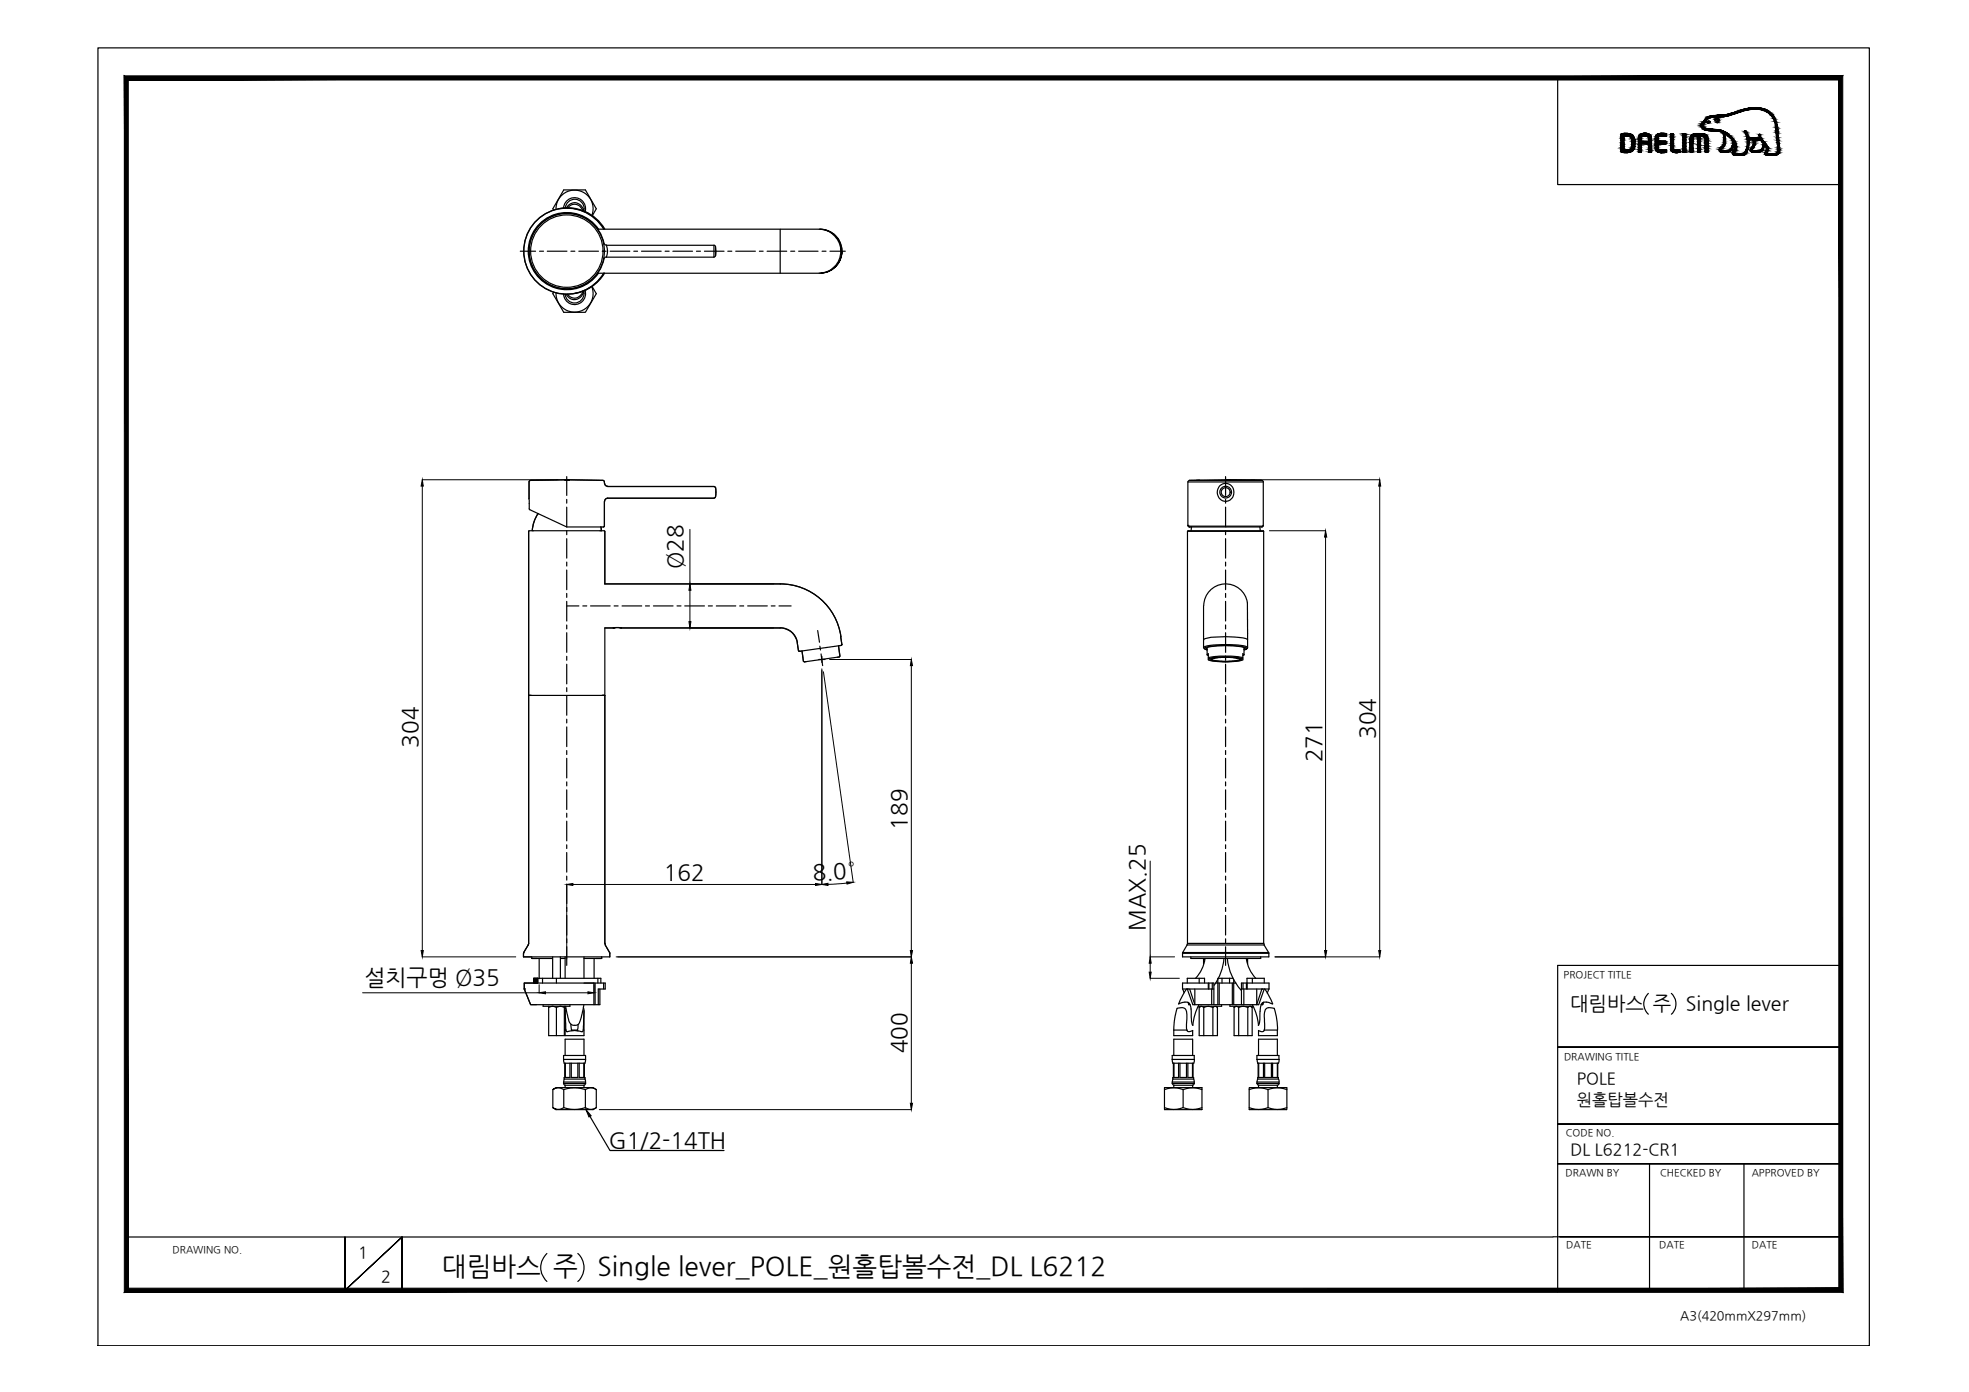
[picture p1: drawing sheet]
<svg xmlns="http://www.w3.org/2000/svg" width="420mm" height="297mm" viewBox="0 0 420 297" stroke-linecap="round" stroke-linejoin="round" font-family="sans-serif">
<defs><g id="words">
<g font-size="5.6">
<text x="94.3" y="272.2">대림바스 주</text>
<text x="127.5" y="272.2">Single lever_POLE_원홀탑볼수전_DL L6212</text>
</g>
<g font-size="4.8">
<text x="145.7" y="121.4" transform="rotate(-90 145.7 121.4)">Ø28</text>
<text x="89.1" y="159.5" transform="rotate(-90 89.1 159.5)">304</text>
<text x="293.4" y="157.7" transform="rotate(-90 293.4 157.7)">304</text>
<text x="282" y="162.7" transform="rotate(-90 282 162.7)">271</text>
<text x="193.5" y="177" transform="rotate(-90 193.5 177)">189</text>
<text x="141.7" y="187.8">162</text>
<text x="173.5" y="187.8" transform="rotate(-3 173.5 187.8)">8.0°</text>
<text x="244.3" y="198.6" transform="rotate(-90 244.3 198.6)">MAX.25</text>
<text x="77.8" y="210.3">설치구멍 Ø35</text>
<text x="193.5" y="224.8" transform="rotate(-90 193.5 224.8)">400</text>
<text x="129.9" y="245">G1/2-14TH</text>
</g>
<g font-size="4.2">
<text x="335.1" y="215.4">대림바스 주</text>
<text x="359.8" y="215.4">Single lever</text>
</g>
<g font-size="3.5">
<text x="336.5" y="231.4">POLE</text>
<text x="336.5" y="235.8">원홀탑볼수전</text>
<text x="335.1" y="246.4">DL L6212-CR1</text>
<text x="76.4" y="268.5">1</text>
<text x="81.3" y="273.6">2</text>
</g>
<text font-size="2.7" x="358.5" y="281.6">A3(420mmX297mm)</text>
<g font-size="2.1">
<text x="333.7" y="208.6">PROJECT TITLE</text>
<text x="333.7" y="226.2">DRAWING TITLE</text>
<text x="334.1" y="242.4">CODE NO.</text>
<text x="334.1" y="251">DRAWN BY</text>
<text x="354.2" y="251">CHECKED BY</text>
<text x="373.8" y="251">APPROVED BY</text>
<text x="36.8" y="267.4">DRAWING NO.</text>
<text x="334.2" y="266.4">DATE</text>
<text x="354.1" y="266.4">DATE</text>
<text x="373.8" y="266.4">DATE</text>
</g>
</g></defs>
<!-- layer: 0 -->
<g fill="#000" stroke="#000" stroke-width=".21">
<path d="M90.1 102.4l.2 1.3h-.4zM282.9 113.3l.2 1.3h-.5zM294.4 102.4l.2 1.3h-.4zM147 132.6h.4l-.2 1.4zM147.2 124.6l.2 1.4h-.4zM194.5 140.7l.2 1.3h-.4zM120.9 188.7l1.3-.2v.4zM174 188.5l1.4 .2-1.4 .2zM175.4 188.7l1.3-.2v.4zM180.7 188.2l1.4 .1-1.4 .4zM89.9 202.8h.4l-.2 1.4zM115 211.9l1.4-.3v.5z"/>
<path d="M125.5 211.6l1.3 .3-1.3 .2zM194.3 202.8h.4l-.2 1.4zM194.5 204.2l.2 1.3h-.4zM245.2 207.4h.4l-.2 1.4zM245.4 204.2l.2 1.3h-.4zM282.6 202.8h.5l-.2 1.4zM294.2 202.8h.4l-.2 1.4zM125 236.8l1.1 1.3-.4 .3zM194.3 235.4h.4l-.2 1.4z"/>
<path d="M27.4 274.9l-.9 .9 365.9-.9zM26.5 275.8l365.9-.9 .8 .9zM392.4 17.1v257.8l.8 .9zM393.2 16.2v259.6l-.8-258.7zM27.4 17.1h365l.8-.9zM26.5 16.2h366.7l-365.8 .9zM26.5 16.2l.9 258.7v-257.8zM26.5 16.2l.9 258.7-.9 .9z"/>
</g>
<g fill="none" stroke="#000" stroke-width=".25">
<path d="M20.9 10.2h378v277h-378zM332.4 16.6v22.8h60.4M368.5 32.5h.1M114.8 109.6l-.9 1.8-.3 1.8M114.8 109.6v.1M128 113.3h.9l.2 .1v11.2h37.4a13.1 13.1 0 0 1 12.9 11.2M128.2 112.4l.1 .8M128.3 113.3h-15.4l-.1 .1v35h.4M129 107v5.3l-.3 .2M129.7 103.8h22.6l.4 .3M129.7 103.8a.92 .92 0 0 1-.8-1.1l-.1-.2a163.8 163.8 0 0 0-15.8 .1l-.1 3.8M129.7 106.3a.66 .66 0 0 0-.7 .7"/>
<path d="M152.7 104.1l.1 1.2a.78 .78 0 0 1-.5 1h-22.6M166.5 134a3.6 3.6 0 0 1 3.6 3.2l.3 1.8h.5M171.1 138.9l.3 2.2 .6 .1M178.9 137.8l.3 2.2-.5 .3M179.4 135.9l.2 1.7-.1 .1-.4 .1M256.8 129.3v6.6M266.2 128.6v6.6M113.4 148.4h-.6v52.9M128.5 148.4h.6v52.9M128.6 148.4h.5M111.7 203.4v.8h1.7M111.8 203.2l-.1 .2"/>
<path d="M111.9 211h.1M111.9 211l1.3 3.4h1.3M112.7 201.6l-1 1.7M112.8 201.3l-.1 .3M113.5 204.5h1.1M113.9 208.8h.8v1h-.8zM113.9 208.8l.8 .6M113.9 208.9l.8 .6M113.9 209.1l.8 .5M113.9 209.2l.8 .6M113.9 209.3l.7 .5M113.9 209.4l.5 .4"/>
<path d="M113.9 209.6l.3 .2M113.9 209.7l.1 .1M114 208.8l.7 .5M114.2 208.8l.5 .3M114.4 208.8l.3 .3M114.5 209.8h-2.6v1.2M114.5 208.8l.2 .1M114.7 208.8h.1M128.4 204.2v.3h-1.2M129.1 201.3l.1 .3M129.1 201.6l1 1.7v.9M351.7 212a3 3 0 0 0 0 4.4"/>
<path d="M356.6 212a3 3 0 0 1 0 4.4M392.8 206h-60.4v69.7M117.1 221h3.3M120.6 221h4M120.6 221.8h4M125.9 238.2l4.3 7.3h24.3M250.5 221h4M250.5 221.8h4M255.9 221h3.9M263.3 221h3.9M268.5 221h4.1M268.5 221.8h4.1"/>
<path d="M332.4 223.4h60.4h-60.4M332.4 239.9h60.4h-60.4M332.4 248.3h60.4h-60.4M352 248.3v27M372.1 248.3v27M27 264h304.4M73.6 264v11.4l12.2-11.4-12.2 11.4zM85.8 275.4v-11.4v11.4M116.7 267.5a4 4 0 0 0 0 5.9M123.3 267.5a4 4 0 0 1 0 5.9M331.4 263.9h61.4h-59.9M341 275.3h51.8"/>
</g>
<!-- layer: DEF_LAYER_ASSEM_MEMBER -->
<g fill="none" stroke="#000" stroke-width=".25">
<path d="M118.1 44.8l-.1-.3 2.3-4h4.6l2.3 4-.8 1.5M118.6 44.7a4 4 0 0 1 4.7-4.1 4 4 0 0 1 3 5.3M119.1 44.6a9.2 9.2 0 0 1 10 4.3M120.3 44.4a2.35 2.35 0 0 1 2.7-2.2 2.35 2.35 0 0 1 1.9 3M120.6 44.3a2.01 2.01 0 0 1 2.1-1.8 2.01 2.01 0 0 1 2 2M120.8 44.4a1.99 1.99 0 0 1 2.2-1.1 1.99 1.99 0 0 1 1.6 1.8v-.6M121.1 44.4a1.82 1.82 0 0 1 1.9-.8 1.82 1.82 0 0 1 1.4 1.4M127.6 48.9h47.4a4.7 4.7 0 0 1 4.6 4.7 4.7 4.7 0 0 1-4.6 4.7 4.7 4.7 0 0 0 4.6-4.7 4.7 4.7 0 0 0-4.6-4.7 4.7 4.7 0 0 1 4.4 4.8 4.7 4.7 0 0 1-4.6 4.6M127.6 58.3h47.4M127.7 48.9a8.2 8.2 0 0 0-12.2-1.5 8.2 8.2 0 0 0 0 12.3 8.2 8.2 0 0 0 12.2-1.4M128.8 51.8l.1 .3 .5 .2M128.8 48.9a9.2 9.2 0 0 0-13.8-2.3 9.2 9.2 0 0 0 0 14 9.2 9.2 0 0 0 13.8-2.3"/>
<path d="M128.9 48.9a9.2 9.2 0 0 0-13.9-2.3 9.2 9.2 0 0 0 0 14 9.2 9.2 0 0 0 13.9-2.3M128.9 52.1a8.1 8.1 0 0 0-12.4-5.3 8.1 8.1 0 0 0 0 13.5 8.1 8.1 0 0 0 12.4-5.2M129 58.3a9.2 9.2 0 0 1-6.4 4.3M129.4 52.3h22.9v2.6h-22.9a3.3 3.3 0 0 0 0-2.6zM129.4 54.8l-.5 .3-.1 .2M152.4 52.3l.3 .3M152.7 54.6l-.3 .2M152.7 52.6v2zM166.5 48.9v9.4M174.8 48.9h.2M124.4 62.2a1.85 1.85 0 0 1-1.4 1.4 1.85 1.85 0 0 1-1.9-.8M124.6 62.1a1.98 1.98 0 0 1-1.6 1.8 1.98 1.98 0 0 1-2.2-1.1"/>
<path d="M124.6 62.6a2.01 2.01 0 0 1-1.9 2.1 2.01 2.01 0 0 1-2.1-1.9M124.6 62.1v.6M124.9 62a2.35 2.35 0 0 1-1.9 3 2.35 2.35 0 0 1-2.7-2.2M126.3 61.2a4 4 0 0 1-3 5.3 4 4 0 0 1-4.7-4M126.4 61.1l.8 1.6-2.3 3.9h-4.6l-2.3-3.9 .1-.3M112.9 102.8v5.8l.2 .2 7.8 3.7h7.9M112.9 113.3l-.1 88M113.2 102.5l7.7-.1 7.7 .1M113.2 102.5l-.3 .3M114.8 109.6a7 7 0 0 0-1.2 3.6M120.6 102.5h.1M120.7 102.5h.1"/>
<path d="M120.8 102.5h.2zM121 102.5h.3M121.1 102.5h.1M121.2 102.5h.1M121.3 102.5h.1M128.2 112.4l.1 .8M128.7 102.5l.3 .3M128.9 113.3l.2 .1v11.2h37.4a13.1 13.1 0 0 1 12.9 11.2M129 112.3l-.2 .1M129 102.8v.3a.66 .66 0 0 0 .7 .7M129 107v5.3M129.7 103.8h22.7l.3 .3"/>
<path d="M129.7 106.3h22.6M129.7 106.3a.66 .66 0 0 0-.7 .7M152.7 104.1v1.9l-.3 .3M253.4 113.4l.1-.1h16.1v.1M253.4 113.4v87.9h16.2v-87.9M253.4 113.4h16.2M253.5 112.1h.1M253.5 112.1l.3 .4-.2-.2M253.5 112.1l.1 .2M253.5 112.1v-9.3h16.1v9.3M253.6 112.3h15.8M253.8 112.5h.1"/>
<path d="M253.8 102.5l7.7-.1 7.7 .1zM253.8 112.5h15.5M253.8 102.5l-.3 .3M254.3 112.4l-.1 .8M255.3 102.5h.7M260.3 103.6a1.84 1.84 0 0 1 3 1.3 1.84 1.84 0 0 1-2.7 1.8 2.03 2.03 0 0 1-.3-3.1zM267.1 102.5h.6M268.8 112.4l.1 .8M269.3 102.5l.3 .3M269.4 112.3l-.1 .2M269.6 112.1l-.2 .2M269.6 112.1h.1"/>
<path d="M269.6 112.1l-.3 .4M130.8 134h-1.7v67.3M130.9 134h.1M130.9 134h1.7zM130.9 134h-.1M132.6 134h33.9zM132.6 134h.1M166.5 134a3.7 3.7 0 0 1 3.7 3.1M170.1 137.2l.3 1.6M170.4 138.8l.2 .2M178.9 137.8l.3 2.2-.1 .2-7.5 1-.2-.1-.3-2.2M179.4 135.9l.2 1.7"/>
<path d="M179.5 137.7l-9 1.3M179.6 137.5l-.1 .2M256.8 136.5l.1-.1a11 11 0 0 1 4.6-.5l2.9 .1a2.34 2.34 0 0 1 1.8 .5M256.8 138.2a8.9 8.9 0 0 1 4.7-.6l3.3 .1a1.71 1.71 0 0 1 1.4 .5M256.8 135.9v2.3M257.6 139.7l.2-.2v1.3a16.2 16.2 0 0 0 7.4 0v-1.3l.3 .2M257.6 139.7l.2 .2M257.6 138.2v1.5M261.5 137.8l3.6 .3 .6 .2-.2 .2M261.5 137.8l-3.6 .3-.5 .3 .2 .1M261.5 137.7a8.3 8.3 0 0 0-4.5 .7l.6 .3-.6-.3-.2-.2M261.5 137.7l3.2 .2 1 .2 .4 .3-.6 .3 .6-.3 .1-.2"/>
<path d="M265.5 138.5h.1M265.5 139.7l-.3 .2M265.5 138.2v1.5M266.2 128.6a4.7 4.7 0 0 0-5-4 4.7 4.7 0 0 0-4.3 4.6M266.2 135.2v3M112.8 148.4h16.3h-.6M257.8 140.6a16.2 16.2 0 0 1 7.4 0M257.8 140.3a20.2 20.2 0 0 1 7.4 0M258.5 140.7a5.5 5.5 0 0 1 3-.4h-1.9a1.29 1.29 0 0 0-1.4 .5 13.3 13.3 0 0 0 6.7 0 1.79 1.79 0 0 0-1.8-.5h-1.6h.3a4.9 4.9 0 0 1 2.7 .4M258.5 140.7a11.3 11.3 0 0 0 6 0M258.5 140.7h.1M258.5 140.5v.2"/>
<path d="M264.5 140.7h.1M264.5 140.5v.2M111.8 203.2l-.1 .2M111.9 211l1.3 3.4h14.8v-3.4M111.9 211h.1M111.9 211v-1.2h17.2v1.2h-1.4v3.4M112.7 201.6l-1 1.7M112.8 201.3l-.1 .3M113.5 204.2v.3h4.3M113.9 209.8v-1h14.3v1M114.7 208.8v1M114.8 208.8v1"/>
<path d="M115.8 208.8v1M115.9 214.4v.3h5.7v-.3M117.1 215l.8-.3 .8 .3M117.1 214.7v6.3M117.9 204.2v4.6M118.7 215l.9-.3 .8 .3M118.7 208.8v1M118.7 215v6M119.6 204.2v4.6M119.7 204.5h.9M120.4 214.7v6.3M120.6 215.7l.2 4.1"/>
<path d="M120.6 219.8h.2M120.6 204.2v4.6M120.6 215.7v5.3M120.7 215.1l-.1 .6M120.8 219.8a.48 .48 0 0 0 .3 .4 .48 .48 0 0 0 .5-.2l.5-.1M121.8 218.6l.1 1.2M121.9 219.8l.2 .1M121.9 219.8h1.3M123.1 219.9h.1M123.2 219.8l-.1 .1M123.4 218.6l-.2 1.2M124.4 219.8h.2"/>
<path d="M124.5 215.1l.1 .4v5.5M124.6 214.4l-.7 3.1a1.29 1.29 0 0 1-1.3 1.3 1.29 1.29 0 0 1-1.3-1.3l-.6-2.8M124.6 215.7l-.2 4.1a.38 .38 0 0 1-.2 .4 .38 .38 0 0 1-.4-.1l-1.7-.2M124.6 204.2v4.6M126.7 209.8v4.6M127 209.8v4.6M127.6 208.8v1M128.4 204.2v.3h-3.8M128.8 209.8v1.2M129.1 201.3l.1 .3M129.1 201.6l1 1.7v.9h-18.4v-.8M250.5 219.8h2.8"/>
<path d="M250.5 219.8v1.2M251.2 215.2l-.6 2.6-.1 2M251.2 215.2a1.33 1.33 0 0 1 1.5 0 1.33 1.33 0 0 1 .6 1.3v3.3M251.5 214.2h.1a2.32 2.32 0 0 1 2.1-.1 7.9 7.9 0 0 1 .5 3.8l.3 .9a12.8 12.8 0 0 1 1.4-4.4M252.3 203.4v.8h18.4v-.8M252.3 203.4h18.4M252.4 203.3h18.3M252.4 203.3l.9-1.7h16.4l1 1.7M252.4 211l.3 .9M252.4 203.2l-.1 .2M253.2 211l-1.7 3.2M253.3 219.8a.73 .73 0 0 0 1.1 .1l.1 1.1"/>
<path d="M253.4 211h.1M253.4 211l1.1 3.4h14.1l1.2-3.4M253.4 209.8v-1h3.6v1M253.4 201.3l-.1 .3M253.5 213.9l.2 .5M253.7 214.4h.2M253.7 214.1v.3M253.9 211l1.1 3.4v-3.4M254.1 204.2v.3h14.9v-.3M255.9 215l.5-.3 .5 .3M255.9 208.8v1M255.9 215v6"/>
<path d="M256.2 214.7l-.3 .3M256.8 204.5v1.2M256.9 215l.9-.3 1 .3M256.9 215v6M257 204.5v.3M257.1 204.5l-.5 2-.6 1.2-.9 1.1M257.8 209.8v1.2M258 209.8v1.2M258.6 211v3.4M258.7 209.8v1.2M258.8 215l.5-.3 .5 .3M258.8 215v6"/>
<path d="M259 211h-6.7v-1.2h6.7v4.6M259.4 209.8h4.3M259.5 214.7l.3 .3M259.8 215v6M259.9 208.8v5.6M259.9 208.8h3.3M260.2 209.8v4.6M260.7 214.4v.3h-5M260.8 208.8v1M261.2 204.5a11.6 11.6 0 0 1-2.1 5.7M261.9 204.5a11.6 11.6 0 0 0 3 6.8M262.4 208.8v1"/>
<path d="M262.5 214.4v.3h4.9M263 209.8v4.6M263.3 209v5.4M263.3 215l.5-.3 .5 .3M263.3 215v6M263.6 214.7l-.3 .3M264.3 215l1-.3 1 .3M264.3 215v6M264.9 211h5.9v-1.2h-5.9v4.6M265.2 209.8v1.2M265.4 211v3.4M265.9 204.5l.6 2 .6 1.2 .9 1.1"/>
<path d="M266 209.8v1.2M266.1 204.5v.3M266.1 209.8v-1h3.7v1M266.1 209.8v1.2M266.2 204.5v1.2M266.3 215l.4-.3 .5 .3M266.3 215v6M266.9 214.7l.3 .3M267.2 215v6M267.2 214.4l1 2.4 .3 2M267.2 208.8v1M268.2 211v3.4l1.1-3.4"/>
<path d="M269.1 214.4h.3M269.3 211h.1M269.4 214v.4M269.6 213.9l-.2 .5M269.7 201.3l.1 .3M269.8 219.8a.79 .79 0 0 1-1.3 .1v1.1M269.8 219.8h2.8v1.2M269.9 211l1.7 3.2M270.7 203.2v.2M270.7 211l-.3 .9M271.6 214.2h-.1a2.38 2.38 0 0 0-2.2-.1 11.3 11.3 0 0 0-.5 4.1l-.3 .6M272.6 219.8a12.1 12.1 0 0 0-.8-4.6 1.3 1.3 0 0 0-2 .9v3.7"/>
<path d="M118 232.5v3.9M120.3 226.1l.1 .8h4.4l.2-.8M120.3 231.2l.3 .4M120.3 225.2h4.7v.9h-4.7zM120.3 230.9h4.7v.3h-4.7zM120.3 236.4a1.97 1.97 0 0 1-2.3 0l.6 .4h8l.6-.4M120.3 236.4a7.2 7.2 0 0 0 4.6 0 1.97 1.97 0 0 0 2.3 0M120.3 232.5a1.97 1.97 0 0 0-2.3 0l.6-.4h8l.6 .4M120.3 232.5a7.2 7.2 0 0 1 4.6 0M120.3 232.5v3.9M120.4 230.2l-.1 .7M120.5 226.9v3h-.1v.4h4.4"/>
<path d="M120.6 221.8v3.4M120.6 231.6v.5M120.6 231.6h4M120.6 226.9v3h1v-3M121.9 226.9v3h1.4v-3M123.6 226.9v3h1v-3M124.6 221.8v3.4M124.6 231.6v.5M124.7 226.9v3h.1v.4M124.8 230.2l.2 .7M124.9 232.5a1.97 1.97 0 0 1 2.3 0M124.9 232.5v3.9"/>
<path d="M125 231.2l-.4 .4M127.2 232.5v3.9M248.5 232.1h7.9l.1 4.6-8 .1zM248.5 232.5a5.4 5.4 0 0 1 4 0M250.1 226.1l.2 .8h4.4l.2-.8M250.1 230.9h4.7v.3h-4.7zM250.1 225.2h4.7v.9h-4.7zM250.2 231.2l.3 .4M250.3 230.2l-.1 .7M250.4 226.9v3h-.1v.4h4.4v-.4h-.1v-3M250.5 221.8v3.4M250.5 226.9v3h1v-3"/>
<path d="M251.8 226.9v3h1.4v-3M252.5 232.5v3.9a5.4 5.4 0 0 1-4 0M252.5 236.4a5.5 5.5 0 0 0 4 0M252.5 232.5a5.5 5.5 0 0 1 4 0M253.5 226.9v3h1v-3M254.5 231.6h-4v.5M254.5 221.8v3.4M254.5 231.6v.5M254.7 230.2l.1 .7M254.8 231.2l-.3 .4M266.6 236.4a5.5 5.5 0 0 0 4 0M266.6 232.1h8v4.6h-8z"/>
<path d="M266.6 232.5a5.5 5.5 0 0 1 4 0M268.2 230.9h4.7v.3h-4.7zM268.2 225.2h4.7v.9h-4.7zM268.3 231.2l.3 .4M268.3 226.1l.1 .8h4.4M268.4 230.2l-.1 .7M268.5 226.9l-.1 3.4M268.5 232.1v-.5h4.1v.5M268.5 221.8v3.4M268.6 226.9v3h1v-3M269.9 226.9v3h1.4v-3M270.6 236.4a5.5 5.5 0 0 0 4 0"/>
<path d="M270.6 232.5a5.5 5.5 0 0 1 4 0M270.6 232.5v3.9M271.6 226.9v3h1v-3M272.6 221.8v3.4M272.7 226.9v3h.1v.4h-4.4M272.8 230.2l.2 .7M273 231.2l-.4 .4M273 226.1l-.2 .8"/>
<circle cx="121" cy="53.6" r="7.7"/>
<circle cx="121" cy="53.6" r="8"/>
<circle cx="261.5" cy="105" r="1.25"/>
<circle cx="261.5" cy="105" r=".95"/>
</g>
<!-- layer: 0 -->
<g fill="none" stroke="#000" stroke-width=".21">
<path d="M90.1 102.4h29M90.1 103.7v99.1M147.2 113v11.6h17.9M262.9 102.4h31.5M270.9 113.3h12M282.9 114.6v88.2M294.4 103.7v99.1M147.2 134h17.9M147.2 126v6.6M175.4 142.7v46M175.7 143.4l6.4 44.9M177 140.7h17.5"/>
<path d="M194.5 142v60.8M120.9 188.7v16M122.2 188.7h51.8M180.7 188.4l-4 .3M245.4 183.7v20.5h5.2M90.1 204.2h20M115 210.1v1.8h-37.6M116.4 211.9h9.1M126.8 210.1v1.8M131.5 204.2h63M194.5 205.5v29.9M245.4 208.8h6.3"/>
<path d="M245.4 205.5v1.9M272.1 204.2h22.3M127.9 236.8h66.6"/>
</g>
<!-- layer: DEFAULT_1 -->
<g fill="none" stroke="#000" stroke-width=".25">
<path d="M120.9 101.7v4M120.9 106.6v.8M120.9 108.2v4.2M120.9 113.3v.8M120.9 114.9v4.2M120.9 119.9v.9M261.5 101.7v4M261.5 106.6v.8M261.5 108.2v4.2M261.5 113.3v.8M261.5 114.9v4.2M261.5 119.9v.9"/>
<path d="M120.9 121.6v4.2M120.9 126.6v.9M120.9 128.3v4.2M120.9 133.4v.8M120.9 135v4.2M174.5 134.5l.4 2.5M174.9 137.9l.2 .8M175.2 139.5l.3 2.5M261.5 121.6v4.2M261.5 126.6v.9M261.5 128.3v4.2M261.5 133.4v.8"/>
<path d="M261.5 135v4.2M120.9 140.1v.8M120.9 141.7v4.2M120.9 146.7v.9M120.9 148.4v4.2M120.9 153.5v.8M120.9 155.1v4.2M174.7 140.7h1.4M175.4 140.1v1.3M261.5 140.1v.8M261.5 141.7v4.2M261.5 146.7v.9"/>
<path d="M261.5 148.4v4.2M261.5 153.5v.8M261.5 155.1v4.2M120.9 160.2v.8M120.9 161.8v4.2M120.9 166.8v.9M120.9 168.5v4.2M120.9 173.5v.9M120.9 175.2v4.2M261.5 160.2v.8M261.5 161.8v4.2M261.5 166.8v.9"/>
<path d="M261.5 168.5v4.2M261.5 173.5v.9M261.5 175.2v4.2M120.9 180.3v.8M120.9 181.9v4.2M120.9 187v.8M120.9 188.7v4.1M120.9 193.6v.9M120.9 195.3v4.2M261.5 180.3v.8M261.5 181.9v4.2M261.5 187v.8"/>
<path d="M261.5 188.7v4.1M261.5 193.6v.9M261.5 195.3v4.2M115 204.5v4.3M120.9 200.3v.9M120.9 202v4M126.8 204.5v4.3M261.5 200.3v.9M261.5 202v4"/>
</g>
<!-- layer: DEF_LAYER_CUT_FEAT -->
<g fill="none" stroke="#000" stroke-width=".25">
<path d="M111 53.6h3.3M115.1 53.6h.9M116.8 53.6h4.2M121.8 53.6h.9M123.5 53.6h4.2M128.5 53.6h.9M130.2 53.6h4.2M135.2 53.6h.8M136.9 53.6h4.2M141.9 53.6h.9M143.6 53.6h4.2M148.6 53.6h.9"/>
<path d="M150.3 53.6h4.2M155.3 53.6h.9M157 53.6h4.2M162 53.6h.8M163.7 53.6h4.2M168.7 53.6h.9M170.4 53.6h4.2M175.4 53.6h.9M177.1 53.6h3.3M120.9 129.3h2.6M124.4 129.3h.8M126 129.3h4.2"/>
<path d="M131 129.3h.9M132.7 129.3h4.2M137.7 129.3h.9M139.4 129.3h4.2M144.5 129.3h.8M146.1 129.3h4.2M151.2 129.3h.8M152.9 129.3h4.1M157.8 129.3h.9M159.5 129.3h4.2M164.6 129.3h.8M166.2 129.3h2.6"/>
</g>
<g fill="#000" stroke="#000" stroke-width=".21">
<path d="M346.3 32.5h1.2zM346.5 28.5h.9zM347.2 32h1.3zM347.7 29.1h.9zM350.8 28.5h.4zM351.2 29h1.1zM353.7 28.6h1.9zM353.7 32.4h1.9zM354.1 28.5h1.4zM354.4 32.6h.3zM354.4 28.5h.4zM354.6 29.1h1z"/>
<path d="M354.9 29.1h.7zM357.4 32.6h.6zM362.2 28.5h.8zM363 27h.4zM364.3 25.9h.6zM364.5 26.3h.1zM364.7 27.9h2.7zM364.4 25.9h.4zM364.9 27.9h2.6zM365.8 24.7h3.2zM366 25.6h.1zM366.3 26.1l.2 .1z"/>
<path d="M366.4 24.6h2.6zM366.3 25.2h.2zM366.8 24.6h2.2zM374.1 29.8h1.9zM374.2 23h.8zM375 29.8h.6zM375.4 29.5h.4zM375.4 28.7h.2zM375.6 29.8h.5zM376.8 31.3h.5z"/>
<path d="M345.9 29h1.3zM345.9 29h1.3z"/>
<path d="M346.3 32.5l1.1 .1zM346.5 32.6h.9z"/>
<path d="M345.9 29.1h.6zM345.9 29.1h.6z"/>
<path d="M345.9 29.1l.6 .2v-.2zM345.9 29.1l.6 .2h-.6z"/>
<path d="M345.9 29.3h.6zM345.9 29.3h.6z"/>
<path d="M345.9 29.3l.6 .3v-.3zM345.9 29.3l.6 .3h-.6z"/>
<path d="M345.9 29.6l.6 .3v-.3zM345.9 29.6l.6 .3h-.6z"/>
<path d="M345.9 29.9l.6 .1v-.1zM345.9 29.9l.6 .1h-.6z"/>
<path d="M345.9 30l.6 .5v-.5zM345.9 30l.6 .5h-.6z"/>
<path d="M345.9 30.5l.6 .3v-.3zM345.9 30.5l.6 .3h-.6z"/>
<path d="M345.9 30.8l.6 .4v-.4zM345.9 30.8l.6 .4h-.6zM345.9 31.2h.6zM345.9 31.2h.6z"/>
<path d="M345.9 31.2l.6 .4v-.4zM345.9 31.2l.6 .4h-.6z"/>
<path d="M345.9 31.6l.6 .2v-.2zM345.9 31.6l.6 .2h-.6z"/>
<path d="M345.9 31.8h.6zM345.9 31.8h.6z"/>
<path d="M345.9 31.8l.6 .2v-.2zM345.9 31.8l.6 .2h-.6zM345.9 32h.6zM345.9 32h.6z"/>
<path d="M345.9 32h.6zM345.9 32h.6z"/>
<path d="M345.9 32h.7zM345.9 32h.7z"/>
<path d="M345.9 29h.9zM345.9 29h1.2z"/>
<path d="M345.9 29h.9zM345.9 29l.6 .1zM345.9 29.1h.6zM345.9 29.1h.6z"/>
<path d="M345.9 32h1zM345.9 32h1z"/>
<path d="M345.9 32h1.1zM345.9 32h1.1z"/>
<path d="M345.9 29h1.2zM345.9 29h1.3z"/>
<path d="M345.9 32h1.2zM345.9 32h1.2z"/>
<path d="M347.2 29h1.3zM347.2 29h1.3z"/>
<path d="M345.9 32h1.3zM345.9 32h1.3z"/>
<path d="M346.5 28.5h1zM346.3 28.5h1.2z"/>
<path d="M346.3 28.5h1.3zM346.2 28.5h1.4z"/>
<path d="M346.2 28.5h1.5zM346.1 28.5h1.6z"/>
<path d="M346.2 32.5h1.4zM346.2 32.5h1.3z"/>
<path d="M346.1 28.5l1.8 .1zM345.9 28.6h2z"/>
<path d="M346.1 32.5h1.6zM346.1 32.5h1.5z"/>
<path d="M345.9 32.4h2zM345.9 32.4h2z"/>
<path d="M345.9 32.4h2zM345.9 32.4l1.8 .1z"/>
<path d="M345.9 28.6h2zM345.9 28.6h2z"/>
<path d="M345.9 28.6l2.3 .1-.3-.1zM345.9 28.6l2.3 .1h-2.3z"/>
<path d="M345.9 32.3h2.3zM345.9 32.3h2.3z"/>
<path d="M345.9 32.3l2 .1 .3-.1zM345.9 32.3l2 .1h-2z"/>
<path d="M345.9 28.7h2.3zM345.9 28.7h2.3z"/>
<path d="M345.9 28.7l2.4 .1zM345.9 28.7l2.4 .1z"/>
<path d="M345.9 28.8l2.5 .1-.1-.1zM345.9 28.8l2.5 .1h-2.5z"/>
<path d="M345.9 32.3h2.4zM345.9 32.3h2.3z"/>
<path d="M345.9 32.1h2.5zM345.9 32.1h2.5z"/>
<path d="M345.9 32.1l2.4 .2 .1-.2zM345.9 32.1l2.4 .2h-2.4z"/>
<path d="M345.9 28.9h2.5zM345.9 28.9h2.5z"/>
<path d="M345.9 28.9l2.6 .1-.1-.1zM345.9 28.9l2.6 .1h-2.6z"/>
<path d="M347.2 29h1.3zM347.2 29h1.3z"/>
<path d="M347.2 29h1.4zM347.2 29h1.4z"/>
<path d="M347.3 32h1.2zM347.2 32h1.3zM347.2 32h1.3z"/>
<path d="M345.9 32l2.5 .1 .1-.1zM345.9 32l2.5 .1h-2.5z"/>
<path d="M347.4 29l1.2 .1v-.1zM347.4 29l1.2 .1zM347.7 29.1h.9z"/>
<path d="M347.8 29.1l.9 .2-.1-.2zM347.8 29.1l.9 .2h-.7z"/>
<path d="M347.7 31.9h.9zM347.6 31.9h1z"/>
<path d="M347.6 31.9h1zM347.3 32h1.2z"/>
<path d="M348 29.3l.8 .1-.1-.1zM348 29.3l.8 .1h-.7z"/>
<path d="M347.9 31.8h.8zM347.7 31.9h.9z"/>
<path d="M348.1 29.4l.7 .2v-.2zM348.1 29.4l.7 .2h-.7z"/>
<path d="M348.1 29.6l.8 .2-.1-.2zM348.1 29.6l.8 .2h-.7z"/>
<path d="M348.1 31.6h.7zM348.1 31.6h.7z"/>
<path d="M348.1 31.6l.6 .2 .1-.2zM348.1 31.6l.6 .2h-.8z"/>
<path d="M348.2 29.8l.7 .1v-.1zM348.2 29.8l.7 .1h-.7z"/>
<path d="M348.2 29.9l.7 .2v-.2zM348.2 29.9l.7 .2h-.7z"/>
<path d="M348.2 30.1l.7 .1zM348.2 30.1l.7 .1zM348.2 30.2h.7zM348.2 30.2h.7zM348.2 30.2h.7zM348.2 30.2h.7zM348.2 30.2h.7zM348.2 30.2h.7z"/>
<path d="M348.2 30.2h.7zM348.2 30.2h.7z"/>
<path d="M348.2 30.2l.7 .1zM348.2 30.2l.7 .1z"/>
<path d="M348.2 30.3l.7 .2v-.2zM348.2 30.3l.7 .2h-.7z"/>
<path d="M348.2 30.5l.7 .1v-.1zM348.2 30.5l.7 .1h-.7z"/>
<path d="M348.2 30.6l.7 .1v-.1zM348.2 30.6l.7 .1h-.7z"/>
<path d="M348.2 30.7l.7 .1zM348.2 30.7l.7 .1z"/>
<path d="M348.2 30.8h.7zM348.2 30.8h.7z"/>
<path d="M348.2 30.8l.7 .1zM348.2 30.8l.7 .1z"/>
<path d="M348.2 30.9l.7 .4v-.4zM348.2 30.9l.7 .4h-.7zM348.2 31.3h.7zM348.2 31.3h.7z"/>
<path d="M348.2 31.3l.6 .3 .1-.3zM348.2 31.3l.6 .3h-.7z"/>
<path d="M349.6 29.6h.7zM349.6 29.6h.7zM349.6 29.6h.7zM349.6 29.6h.7z"/>
<path d="M349.7 32.5h.3zM349.7 32.5h.5z"/>
<path d="M349.7 32.5h.3zM349.7 32.5h.3z"/>
<path d="M349.7 32.5h.5zM349.7 32.5h.5z"/>
<path d="M349.7 32.4h.5zM349.7 32.4l.5 .1z"/>
<path d="M349.6 29.5l.7 .1zM349.6 29.5l.7 .1z"/>
<path d="M349.6 29.6h.7zM349.6 29.6h.7zM349.6 29.6h.7zM349.6 29.6h.7z"/>
<path d="M349.6 29.6h.7zM349.6 29.6h.7zM349.6 29.6h.7zM349.6 29.6h.7z"/>
<path d="M349.6 29.6l.7 .3v-.3zM349.6 29.6l.7 .3h-.7zM349.6 29.9h.7zM349.6 29.9h.7z"/>
<path d="M349.6 29.9l.7 .2v-.2zM349.6 29.9l.7 .2h-.7z"/>
<path d="M349.6 30.1l.7 .1zM349.6 30.1l.7 .1z"/>
<path d="M349.6 30.7l.7 .1zM349.6 30.7l.7 .1z"/>
<path d="M349.6 30.8l.7 .2v-.2zM349.6 30.8l.7 .2h-.7z"/>
<path d="M349.6 31l.7 .4v-.4zM349.6 31l.7 .4h-.7z"/>
<path d="M349.6 31.4l.7 .1zM349.6 31.4l.7 .1z"/>
<path d="M349.6 31.5l.7 .4v-.4zM349.6 31.5l.7 .4h-.7z"/>
<path d="M349.6 31.9h.7zM349.6 31.9h.7z"/>
<path d="M349.6 31.9l.7 .2v-.2zM349.6 31.9l.7 .2h-.7z"/>
<path d="M349.6 32.1l.7 .1zM349.6 32.1l.7 .1z"/>
<path d="M349.6 32.2l.7 .1zM349.6 32.2l.7 .1z"/>
<path d="M349.6 32.3h.7zM349.6 32.3h.7z"/>
<path d="M349.6 32.3l.7 .1zM349.6 32.3l.7 .1zM349.6 32.4h.7zM349.6 32.4h.7zM349.6 32.4h.7zM349.6 32.4h.7z"/>
<path d="M349.6 32.4h.7zM349.6 32.4h.6z"/>
<path d="M349.7 29.3l.6 .2v-.2zM349.7 29.3l.6 .2h-.7z"/>
<path d="M349.7 29.2l.6 .1v-.1zM349.7 29.2l.6 .1h-.6z"/>
<path d="M349.7 29.1h.7zM349.7 29.1h.8z"/>
<path d="M349.7 29.1h.7zM349.7 29.1l.6 .1z"/>
<path d="M349.7 29.1h.9zM349.7 29.1h.8z"/>
<path d="M349.7 29h1.1zM349.7 29l.9 .1z"/>
<path d="M350.8 28.5h.4zM350.8 28.5h.4zM350.8 28.5h.4z"/>
<path d="M350.8 28.5h.6zM350.6 28.5h.8z"/>
<path d="M350.6 28.5h.8zM350.6 28.5h.8z"/>
<path d="M350.6 28.5h1zM350.4 28.5h1.2z"/>
<path d="M350.4 28.5l1.4 .1zM350.2 28.6h1.6z"/>
<path d="M350.2 28.6l1.8 .1zM350 28.7h2z"/>
<path d="M351.8 29.6h.6zM351.8 29.6h.6z"/>
<path d="M350 28.7l2.1 .1zM349.9 28.8h2.2z"/>
<path d="M349.9 28.8l2.3 .1-.1-.1zM349.9 28.8l2.3 .1h-2.4z"/>
<path d="M349.8 28.9l2.5 .1zM349.8 28.9l2.5 .1z"/>
<path d="M351.1 29h1.2zM351.1 29h1.2zM351.2 29h1.1z"/>
<path d="M351.3 29l1 .1zM351.3 29l1 .1z"/>
<path d="M351.5 29.1h.8zM351.5 29.1h.8z"/>
<path d="M351.6 29.1l.8 .2-.1-.2zM351.6 29.1l.8 .2h-.7z"/>
<path d="M351.8 32.5h.5zM351.8 32.5h.4z"/>
<path d="M351.7 29.3l.7 .1zM351.7 29.3l.7 .1z"/>
<path d="M351.7 29.4h.7zM351.7 29.4h.7z"/>
<path d="M351.7 29.4l.7 .2v-.2zM351.7 29.4l.7 .2h-.6zM351.8 29.6h.6zM351.8 29.6h.6z"/>
<path d="M351.8 29.6h.6zM351.8 29.6h.6z"/>
<path d="M351.8 29.6l.6 .1zM351.8 29.6l.6 .1zM351.8 29.7h.6zM351.8 29.7h.6z"/>
<path d="M351.8 29.7l.6 .2v-.2zM351.8 29.7l.6 .2h-.6z"/>
<path d="M351.8 29.9h.6zM351.8 29.9h.6z"/>
<path d="M351.8 29.9l.6 .2v-.2zM351.8 29.9l.6 .2h-.6z"/>
<path d="M351.8 30.1l.6 .1zM351.8 30.1l.6 .1z"/>
<path d="M349.6 30.2h2.8zM349.6 30.2h2.8z"/>
<path d="M349.6 30.2h2.8zM349.6 30.2h2.8z"/>
<path d="M349.6 30.2l2.8 .4v-.4zM349.6 30.2l2.8 .4h-2.8z"/>
<path d="M349.6 30.6l2.8 .1zM349.6 30.6l2.8 .1z"/>
<path d="M351.8 30.7l.6 .1zM351.8 30.7l.6 .1z"/>
<path d="M351.8 30.8l.6 .1v-.1zM351.8 30.8l.6 .1h-.6z"/>
<path d="M351.8 30.9l.6 .2v-.2zM351.8 30.9l.6 .2h-.6zM351.8 31.1h.6zM351.8 31.1h.6z"/>
<path d="M351.8 31.1l.6 .5v-.5zM351.8 31.1l.6 .5h-.6z"/>
<path d="M351.8 31.6h.6zM351.8 31.6h.6z"/>
<path d="M351.8 31.6l.6 .3v-.3zM351.8 31.6l.6 .3h-.6z"/>
<path d="M351.8 31.9l.6 .2v-.2zM351.8 31.9l.6 .2h-.6z"/>
<path d="M351.8 32.1l.6 .1zM351.8 32.1l.6 .1z"/>
<path d="M351.8 32.2l.6 .1zM351.8 32.2l.6 .1z"/>
<path d="M351.8 32.3l.6 .1zM351.8 32.3l.6 .1zM351.8 32.4h.6zM351.8 32.4h.6z"/>
<path d="M351.8 32.4h.6zM351.8 32.4h.6zM351.8 32.4h.6zM351.8 32.4h.6z"/>
<path d="M351.8 32.4h.6zM351.8 32.4l.5 .1zM351.8 32.5h.5zM351.8 32.5h.5z"/>
<path d="M353.3 29.1h1.1zM353.3 29.1h1.1z"/>
<path d="M353.2 29.4l.7 .1zM353.2 29.4l.7 .1z"/>
<path d="M353.2 29.5h.7zM353.2 29.5h.7zM353.2 29.5h.7zM353.2 29.5h.7z"/>
<path d="M353.2 29.5l.7 .1zM353.2 29.5l.7 .1z"/>
<path d="M353.2 29.6h.7zM353.2 29.6h.7z"/>
<path d="M353.2 29.6h.7zM353.2 29.6h.7z"/>
<path d="M353.2 29.6l.7 .3v-.3zM353.2 29.6l.7 .3h-.7z"/>
<path d="M353.2 29.9l.7 .1v-.1zM353.2 29.9l.7 .1h-.7z"/>
<path d="M353.2 30l.7 .1zM353.2 30l.7 .1z"/>
<path d="M353.2 30.1l.7 .1zM353.2 30.1l.7 .1z"/>
<path d="M353.2 30.7l.7 .1zM353.2 30.7l.7 .1z"/>
<path d="M353.2 30.8l.7 .2v-.2zM353.2 30.8l.7 .2h-.7z"/>
<path d="M353.2 31l.7 .1v-.1zM353.2 31l.7 .1h-.7z"/>
<path d="M353.2 31.1l.7 .2v-.2zM353.2 31.1l.7 .2h-.7z"/>
<path d="M353.2 31.3l.7 .1zM353.2 31.3l.7 .1z"/>
<path d="M353.2 31.4l.7 .1zM353.2 31.4l.7 .1z"/>
<path d="M353.2 31.5h.7zM353.2 31.5h.7zM353.2 31.5h.7zM353.2 31.5h.7z"/>
<path d="M353.2 31.5l.7 .1v-.1zM353.2 31.5l.7 .1h-.7z"/>
<path d="M353.2 31.6l.7 .2v-.2zM353.2 31.6l.7 .2h-.6z"/>
<path d="M353.3 29.2l.6 .2v-.2zM353.3 29.2l.6 .2h-.7z"/>
<path d="M353.3 31.8h.6zM353.3 31.8h.6z"/>
<path d="M353.3 31.8l.7 .1zM353.3 31.8l.7 .1z"/>
<path d="M353.3 29.1h.7zM353.3 29.1l.6 .1zM353.3 29.2h.6zM353.3 29.2h.6z"/>
<path d="M353.3 31.9l.8 .1zM353.3 31.9l.8 .1z"/>
<path d="M354 32.5h1.6zM354 32.5h1.6zM354 32.5h1.6zM354 32.5h1.6zM354 32.5h1.6z"/>
<path d="M353.3 29.1h.8zM353.3 29.1h1z"/>
<path d="M353.3 29.1h.8zM353.3 29.1h.7z"/>
<path d="M353.3 29.1h1zM353.3 29.1h1.1z"/>
<path d="M353.3 32h1.1zM353.3 32h1.1z"/>
<path d="M354.4 32.6h.2zM354.4 32.6h.2z"/>
<path d="M353.3 32h1.1zM353.3 32h1.1zM353.3 32h1.1zM353.3 32h1.1z"/>
<path d="M354.4 32.6h.3zM354.4 32.6h.4z"/>
<path d="M354.4 28.5h.8zM354.3 28.5h.9z"/>
<path d="M354.3 28.5h1.2zM354.1 28.5h1.4zM354 28.5h1.5z"/>
<path d="M354.3 32.6h.9zM354.3 32.6h.5z"/>
<path d="M353.2 30.7h2.2zM353.2 30.7h2.3z"/>
<path d="M353.2 30.2h2.3zM353.2 30.2h2.3z"/>
<path d="M353.2 30.7h2.3zM353.2 30.7h2.3z"/>
<path d="M354.1 32.5h1.4zM354.1 32.5l1.1 .1z"/>
<path d="M353.2 30.2h2.3zM353.2 30.2h2.3z"/>
<path d="M353.2 30.2h2.4zM353.2 30.2h2.4z"/>
<path d="M354.1 32.5h1.4zM354.1 32.5h1.4z"/>
<path d="M354 28.5h1.6zM354 28.5h1.6z"/>
<path d="M354 28.5h1.6zM354 28.5h1.6z"/>
<path d="M355.4 29.1h.2zM354.9 29.1h.7z"/>
<path d="M353.2 30.2l2.4 .1zM353.2 30.2l2.4 .1z"/>
<path d="M353.2 30.7h2.4zM353.2 30.7h2.3z"/>
<path d="M354.1 32.5h1.5zM354.1 32.5h1.4z"/>
<path d="M354 28.5h1.6zM354 28.5h1.6z"/>
<path d="M353.9 28.5l1.7 .1zM353.7 28.6h1.9zM353.7 28.6h1.9z"/>
<path d="M353.7 28.6l1.9 .1v-.1zM353.5 28.7l.2-.1 1.9 .1z"/>
<path d="M353.5 28.7l2.1 .1v-.1zM353.5 28.7l2.1 .1h-2.2z"/>
<path d="M353.4 28.8l2.2 .1zM353.4 28.8l2.2 .1z"/>
<path d="M353.3 28.9l2.3 .1zM353.3 28.9l2.3 .1z"/>
<path d="M353.3 29l2.3 .1zM353.3 29l2.3 .1zM353.3 29.1h2.3zM353.3 29.1h2.3z"/>
<path d="M354.4 29.1h1.2zM354.4 29.1h1.2z"/>
<path d="M354.5 29.1h1.1zM354.5 29.1h1.1zM354.6 29.1h1z"/>
<path d="M353.2 30.3l2.4 .1zM353.2 30.3l2.4 .1z"/>
<path d="M353.2 30.4l2.4 .1v-.1zM353.2 30.4l2.4 .1h-2.4z"/>
<path d="M353.2 30.5l2.4 .1zM353.2 30.5l2.4 .1z"/>
<path d="M353.2 30.6h2.4zM353.2 30.6l2.4 .1z"/>
<path d="M353.3 32h2.3zM353.3 32h2.3z"/>
<path d="M353.3 32l2.3 .1zM353.3 32l2.3 .1z"/>
<path d="M353.3 32.1l2.3 .1v-.1zM353.3 32.1l2.3 .1h-2.2z"/>
<path d="M353.4 32.2l2.2 .1zM353.4 32.2l2.2 .1z"/>
<path d="M353.5 32.3l2.1 .1v-.1zM353.5 32.3l2.1 .1h-1.9zM353.7 32.4h1.9z"/>
<path d="M353.8 32.4l1.8 .1zM353.8 32.4l1.8 .1zM354 32.5h1.6z"/>
<path d="M354 32.5h1.6zM354 32.5h1.6z"/>
<path d="M356.6 28.5h.4zM356.6 28.5h.4z"/>
<path d="M356.6 28.5h.4zM356.6 28.5h.4z"/>
<path d="M356.6 28.5l.5 .1zM356.6 28.5l.5 .1z"/>
<path d="M356.5 28.6h.6zM356.5 28.6h.6z"/>
<path d="M356.5 28.6l.6 .1zM356.5 28.6l.6 .1zM356.5 28.7h.6zM356.5 28.7h.6z"/>
<path d="M356.5 28.7l.6 .1v-.1zM356.5 28.7l.6 .1h-.6zM356.5 28.8h.6zM356.5 28.8h.6z"/>
<path d="M356.5 28.8l.6 .2v-.2zM356.5 28.8l.6 .2h-.6z"/>
<path d="M356.5 29l.6 .1zM356.5 29l.6 .1z"/>
<path d="M356.5 29.1l.6 .3v-.3zM356.5 29.1l.6 .3h-.6z"/>
<path d="M356.5 29.4h.6zM356.5 29.4h.6z"/>
<path d="M356.5 29.4l.6 .4v-.4zM356.5 29.4l.6 .4h-.6z"/>
<path d="M356.5 29.8l.6 .1zM356.5 29.8l.6 .1z"/>
<path d="M356.5 29.9l.6 .7v-.7zM356.5 29.9l.6 .7h-.6z"/>
<path d="M356.5 30.6l.6 .1zM356.5 30.6l.6 .1z"/>
<path d="M356.5 30.7l.6 .3v-.3zM356.5 30.7l.6 .3h-.6z"/>
<path d="M356.5 31l.6 .1zM356.5 31l.6 .1z"/>
<path d="M356.5 31.1l.6 .2v-.2zM356.5 31.1l.6 .2h-.6z"/>
<path d="M356.5 31.3l.6 .1zM356.5 31.3l.6 .1z"/>
<path d="M356.5 31.4l.6 .1zM356.5 31.4l.6 .1z"/>
<path d="M356.5 31.5h.6zM356.5 31.5h.6z"/>
<path d="M356.5 31.5l.6 .1zM356.5 31.5l.6 .1zM356.5 31.6h.6zM356.5 31.6h.6z"/>
<path d="M356.5 31.6h.6zM356.5 31.6h.6zM356.5 31.6h.6zM356.5 31.6h.6z"/>
<path d="M356.5 31.6l.6 .1v-.1zM356.5 31.6l.6 .1h-.6z"/>
<path d="M356.5 31.7l.7 .1-.1-.1zM356.5 31.7l.7 .1h-.7z"/>
<path d="M356.5 31.8h.7zM356.5 31.8h.7z"/>
<path d="M356.5 31.8l.8 .1zM356.5 31.8l.8 .1z"/>
<path d="M356.5 31.9l.9 .1zM356.5 31.9l.9 .1z"/>
<path d="M357.4 32.6h.5zM357.6 32.6h.3z"/>
<path d="M356.6 32h1zM356.6 32h1z"/>
<path d="M356.6 32h1.1zM356.6 32h1.1z"/>
<path d="M357.4 32.5h.8zM357.4 32.5l.6 .1z"/>
<path d="M357.3 32.5h1zM357.3 32.5h.9z"/>
<path d="M357.2 32.5h1.1zM357.2 32.5h1.1z"/>
<path d="M356.6 32h1.9zM356.6 32h1.9z"/>
<path d="M356.6 32l1.9 .1zM356.6 32l1.9 .1z"/>
<path d="M356.6 32.1h1.9zM356.6 32.1h1.9z"/>
<path d="M356.6 32.1l1.9 .1zM356.6 32.1l1.9 .1z"/>
<path d="M356.6 32.2l1.9 .1v-.1zM356.6 32.2l1.9 .1h-1.7z"/>
<path d="M356.8 32.3l1.7 .1zM356.8 32.3l1.7 .1z"/>
<path d="M356.9 32.4l1.6 .1zM356.9 32.4l1.6 .1zM357.1 32.5h1.4zM357.1 32.5h1.4z"/>
<path d="M357.1 32.5h1.4zM357.1 32.5h1.4zM357.2 32.5h1.3zM357.2 32.5h1.3z"/>
<path d="M357.2 32.5h1.3zM357.2 32.5h1.1z"/>
<path d="M359.3 28.5h.4zM359.1 28.5h.6zM359.1 28.5h.6zM359.1 28.5h.6z"/>
<path d="M359.1 28.5l.6 .2v-.2zM359.1 28.5l.6 .2h-.6z"/>
<path d="M359.1 32.5h.6zM359.1 32.5h.5z"/>
<path d="M359.1 28.7h.6zM359.1 28.7h.6z"/>
<path d="M359.1 28.7l.6 .1v-.1zM359.1 28.7l.6 .1h-.6z"/>
<path d="M359.1 28.8l.6 .2v-.2zM359.1 28.8l.6 .2h-.6z"/>
<path d="M359.1 29l.6 .3v-.3zM359.1 29l.6 .3h-.6z"/>
<path d="M359.1 29.3l.6 .5v-.5zM359.1 29.3l.6 .5h-.6z"/>
<path d="M359.1 29.8l.6 .7v-.7zM359.1 29.8l.6 .7h-.6z"/>
<path d="M359.1 30.5l.6 .7v-.7zM359.1 30.5l.6 .7h-.6z"/>
<path d="M359.1 31.2l.6 .6v-.6zM359.1 31.2l.6 .6h-.6z"/>
<path d="M359.1 31.8l.6 .2v-.2zM359.1 31.8l.6 .2h-.6z"/>
<path d="M359.1 32l.6 .2v-.2zM359.1 32l.6 .2h-.6z"/>
<path d="M359.1 32.2l.6 .1v-.1zM359.1 32.2l.6 .1h-.6z"/>
<path d="M359.1 32.3l.6 .1zM359.1 32.3l.6 .1z"/>
<path d="M359.1 32.4l.6 .1v-.1zM359.1 32.4l.6 .1h-.6zM359.1 32.5h.6zM359.1 32.5h.6z"/>
<path d="M360.8 32.5h.3zM360.8 32.5h.2z"/>
<path d="M360.6 32.4l.5 .1 .1-.1zM360.6 32.4l.5 .1zM360.8 32.5h.3zM360.8 32.5h.3z"/>
<path d="M360.6 29.7l.7 .1zM360.6 29.7l.7 .1z"/>
<path d="M360.6 29.8l.7 .3v-.3zM360.6 29.8l.7 .3h-.7z"/>
<path d="M360.6 30.1h.7zM360.6 30.1h.7z"/>
<path d="M360.6 30.1l.7 .1zM360.6 30.1l.7 .1z"/>
<path d="M360.6 30.2h.7zM360.6 30.2h.7z"/>
<path d="M360.6 30.2h.7zM360.6 30.2h.7z"/>
<path d="M360.6 30.2l.7 .1zM360.6 30.2l.7 .1z"/>
<path d="M360.6 30.3l.7 .1v-.1zM360.6 30.3l.7 .1h-.7z"/>
<path d="M360.6 30.4l.7 .1zM360.6 30.4l.7 .1z"/>
<path d="M360.6 30.5l.7 .1v-.1zM360.6 30.5l.7 .1h-.7z"/>
<path d="M360.6 30.6l.7 .1zM360.6 30.6l.7 .1z"/>
<path d="M360.6 30.7l.7 .9v-.9zM360.6 30.7l.7 .9h-.7zM360.6 31.6h.7zM360.6 31.6h.7z"/>
<path d="M360.6 31.6l.7 .5v-.5zM360.6 31.6l.7 .5h-.7zM360.6 32.1h.7zM360.6 32.1h.7z"/>
<path d="M360.6 32.1l.7 .1v-.1zM360.6 32.1l.7 .1h-.7zM360.6 32.2h.7zM360.6 32.2h.7z"/>
<path d="M360.6 32.2l.7 .1zM360.6 32.2l.7 .1zM360.6 32.3h.7zM360.6 32.3h.7z"/>
<path d="M360.6 32.3h.7zM360.6 32.3l.6 .1zM360.6 32.4h.6zM360.6 32.4h.6z"/>
<path d="M360.7 29.5h.6zM360.7 29.5h.6z"/>
<path d="M360.6 29.5l.7 .2v-.2zM360.6 29.5l.7 .2h-.7z"/>
<path d="M360.7 29.3l.6 .2 .1-.2zM360.7 29.3l.6 .2h-.6z"/>
<path d="M360.8 29.1l.6 .2 .2-.2zM360.8 29.1l.6 .2h-.7z"/>
<path d="M360.8 29.1h.9zM360.8 29.1h1z"/>
<path d="M360.8 29.1h.9zM360.8 29.1h.8z"/>
<path d="M360.8 29.1h1.3zM360.8 29.1h1.4z"/>
<path d="M360.8 29.1h1.3zM360.8 29.1h1z"/>
<path d="M362.2 29.1h2.1zM362.2 29.1h2.1z"/>
<path d="M362.2 29.1h.7zM362.2 29.1h.7z"/>
<path d="M362.2 32.3h.7zM362.2 32.3h.7z"/>
<path d="M362.3 32.5h.5zM362.3 32.5h.4z"/>
<path d="M362.2 32.4l.6 .1zM362.2 32.4l.6 .1z"/>
<path d="M362.3 32.5h.5zM362.3 32.5h.5z"/>
<path d="M362.2 29.1h.7zM362.2 29.1h.7z"/>
<path d="M362.2 29.1l.7 .1zM362.2 29.1l.7 .1z"/>
<path d="M362.2 29.2l.7 .1zM362.2 29.2l.7 .1z"/>
<path d="M362.2 29.3l.7 .1zM362.2 29.3l.7 .1z"/>
<path d="M362.2 29.4l.7 .1v-.1zM362.2 29.4l.7 .1h-.7z"/>
<path d="M362.2 29.5l.7 .1zM362.2 29.5l.7 .1z"/>
<path d="M362.2 29.6l.7 .2v-.2zM362.2 29.6l.7 .2h-.7z"/>
<path d="M362.2 29.8l.7 .4v-.4zM362.2 29.8l.7 .4h-.7z"/>
<path d="M362.2 30.2l.7 .1v-.1zM362.2 30.2l.7 .1h-.7z"/>
<path d="M362.2 30.3l.7 .6v-.6zM362.2 30.3l.7 .6h-.7z"/>
<path d="M362.2 30.9l.7 .1v-.1zM362.2 30.9l.7 .1h-.7z"/>
<path d="M362.2 31l.7 .6v-.6zM362.2 31l.7 .6h-.7z"/>
<path d="M362.2 31.6l.7 .1v-.1zM362.2 31.6l.7 .1h-.7z"/>
<path d="M362.2 31.7l.7 .2v-.2zM362.2 31.7l.7 .2h-.7z"/>
<path d="M362.2 31.9l.7 .1v-.1zM362.2 31.9l.7 .1h-.7z"/>
<path d="M362.2 32l.7 .1v-.1zM362.2 32l.7 .1h-.7z"/>
<path d="M362.2 32.1l.7 .1zM362.2 32.1l.7 .1z"/>
<path d="M362.2 32.2l.7 .1zM362.2 32.2l.7 .1z"/>
<path d="M362.2 32.3l.7 .1zM362.2 32.3l.7 .1zM362.2 32.4h.7zM362.2 32.4h.7z"/>
<path d="M362.2 32.4h.7zM362.2 32.4h.6z"/>
<path d="M362.2 28.5h1.1zM361.7 28.5h1.6z"/>
<path d="M363 26.7l.3 .1zM363 26.7l.3 .1z"/>
<path d="M363 26.8l.3 .1zM363 26.8l.3 .1z"/>
<path d="M363 26.9l.4 .1zM363 26.9l.4 .1zM363 27h.4z"/>
<path d="M361.7 28.5h1.8zM361.7 28.5h1.8z"/>
<path d="M363 26.6l.3 .1 .1-.1zM363 26.6l.3 .1h-.3z"/>
<path d="M363 27l.5 .1-.1-.1zM363 27l.5 .1h-.4z"/>
<path d="M363 26.6h.4zM363 26.6h.4z"/>
<path d="M363.1 26.5h.4zM363.1 26.5l.3 .1z"/>
<path d="M361.7 28.5l2.1 .1zM361.3 28.6h2.5z"/>
<path d="M363.1 26.4h.4zM363.1 26.4l.4 .1z"/>
<path d="M363.1 27.1h.4zM363.1 27.1h.4z"/>
<path d="M363.1 27.1l.6 .2zM363.1 27.1l.6 .2z"/>
<path d="M363.6 25.8h.4zM363.6 25.8h.4zM363.6 25.8h.4zM363.6 25.8h.4zM363.6 25.8h.4zM363.6 25.8h.5z"/>
<path d="M363.2 27.3h.6zM363.2 27.3h.6z"/>
<path d="M363.2 26.2l.3 .2 .2-.2zM363.2 26.2l.3 .2h-.4z"/>
<path d="M363.2 27.3l.8 .1zM363.2 27.3l.8 .1z"/>
<path d="M361.3 28.6l2.6 .1zM361.2 28.7h2.7z"/>
<path d="M363.4 26.1l.3 .1 .1-.1zM363.2 26.2l.2-.1 .3 .1zM363.2 26.2h.5zM363.2 26.2h.5z"/>
<path d="M363.8 29.6h.7zM363.8 29.6h.7z"/>
<path d="M363.8 32.4h.7zM363.8 32.4h.7z"/>
<path d="M363.5 26h.4zM363.5 26l.3 .1h-.4z"/>
<path d="M361.2 28.7l2.9 .1-.2-.1zM361 28.8l.2-.1 2.9 .1z"/>
<path d="M363.5 25.9l.4 .1zM363.5 25.9l.4 .1zM363.5 26h.4zM363.5 26h.4z"/>
<path d="M363.5 26h.4zM363.5 26h.4z"/>
<path d="M363.6 25.8l.4 .1zM363.6 25.8l.4 .1z"/>
<path d="M363.6 25.9h.4zM363.6 25.9h.3zM363.5 25.9h.4zM363.5 25.9h.4zM363.5 25.9h.4zM363.5 25.9h.4zM363.5 25.9h.4zM363.5 25.9h.4z"/>
<path d="M363.6 25.8h.4zM363.6 25.8h.4zM363.6 25.8h.4zM363.6 25.8h.4z"/>
<path d="M363.6 25.8h.4zM363.6 25.8h.4z"/>
<path d="M363.3 27.4h.7zM363.3 27.4h.7z"/>
<path d="M363.3 27.4l.9 .1zM363.3 27.4l.9 .1z"/>
<path d="M363.7 25.7l.4 .1zM363.6 25.8h.5z"/>
<path d="M363.7 25.7h.4zM363.7 25.7h.4z"/>
<path d="M361 28.8h3.2zM361 28.8h3.2z"/>
<path d="M360.9 28.8l3.4 .3-.1-.3zM360.9 28.8l3.4 .3h-3.5z"/>
<path d="M363.4 27.5h.9zM363.4 27.5h.9z"/>
<path d="M364 32.5h.2zM364 32.5h.4z"/>
<path d="M364.3 25.9h.6zM364.3 25.9h.6zM364.3 25.9h.6zM364.3 25.9h.6zM364.3 25.9h.6z"/>
<path d="M362.2 29.1h2.1zM362.2 29.1h2.1zM362.2 29.1h2.1zM362.2 29.1h2.1z"/>
<path d="M362.9 29.1h1.4zM362.9 29.1h1.4z"/>
<path d="M363 29.1h1.3zM363 29.1h1.3z"/>
<path d="M363.1 29.1h1.2zM363.1 29.1h1.2z"/>
<path d="M363.9 25.4l.2 .3 .2-.3zM363.9 25.4l.2 .3h-.4z"/>
<path d="M363.5 27.5h.9zM363.5 27.5h.9zM363.5 27.5h.9zM363.5 27.5h.9z"/>
<path d="M363.4 29.1l1 .1zM363.4 29.1l1 .1z"/>
<path d="M363.5 29.2h.9zM363.5 29.2h.9z"/>
<path d="M363.6 29.2l.8 .2v-.2zM363.6 29.2l.8 .2z"/>
<path d="M363.8 29.4l.7 .2-.1-.2zM363.8 29.4l.7 .2h-.7z"/>
<path d="M363.9 32.4h.5zM363.9 32.4l.5 .1z"/>
<path d="M363.5 27.5h1zM363.5 27.5h1z"/>
<path d="M363.8 29.6l.7 .3v-.3zM363.8 29.6l.7 .3h-.7z"/>
<path d="M363.8 29.9l.7 .2v-.2zM363.8 29.9l.7 .2h-.7z"/>
<path d="M363.8 30.1h.7zM363.8 30.1h.7z"/>
<path d="M363.8 30.1l.7 .1zM363.8 30.1l.7 .1z"/>
<path d="M363.8 30.2h.7zM363.8 30.2h.7z"/>
<path d="M363.8 30.2l.7 .1zM363.8 30.2l.7 .1z"/>
<path d="M363.8 30.3l.7 .1zM363.8 30.3l.7 .1z"/>
<path d="M363.8 30.4l.7 .2v-.2zM363.8 30.4l.7 .2h-.7z"/>
<path d="M363.8 30.6l.7 .1v-.1zM363.8 30.6l.7 .1h-.7z"/>
<path d="M363.8 30.7l.7 .3v-.3zM363.8 30.7l.7 .3h-.7z"/>
<path d="M363.8 31l.7 .2v-.2zM363.8 31l.7 .2h-.7z"/>
<path d="M363.8 31.2l.7 .4v-.4zM363.8 31.2l.7 .4h-.7z"/>
<path d="M363.8 31.6l.7 .1v-.1zM363.8 31.6l.7 .1h-.7z"/>
<path d="M363.8 31.7l.7 .3v-.3zM363.8 31.7l.7 .3h-.7z"/>
<path d="M363.8 32l.7 .1v-.1zM363.8 32l.7 .1h-.7z"/>
<path d="M363.8 32.1l.7 .1zM363.8 32.1l.7 .1z"/>
<path d="M363.8 32.2l.7 .1zM363.8 32.2l.7 .1z"/>
<path d="M363.8 32.3h.7zM363.8 32.3h.7z"/>
<path d="M363.8 32.3l.7 .1zM363.8 32.3l.7 .1z"/>
<path d="M363.8 32.4h.7zM363.8 32.4h.7z"/>
<path d="M363.8 32.4h.7zM363.8 32.4h.6z"/>
<path d="M364.4 26.2h.2zM364.4 26.2l.2 .1z"/>
<path d="M363.5 27.5h1.2zM363.5 27.5h1.2z"/>
<path d="M363.5 27.5h1.4zM363.5 27.5h1.4z"/>
<path d="M364.1 25.2l.2 .2 .4-.2zM364.1 25.2l.2 .2h-.4zM363.9 25.4h.4zM363.9 25.4h.4z"/>
<path d="M364.4 26.2h.3zM364.4 26.2h.2zM364.4 26.2h.2zM364.4 26.2h.2z"/>
<path d="M364.4 25.9h.4zM364.4 25.9h.4z"/>
<path d="M364.3 26.1h.5zM364.3 26.1l.4 .1z"/>
<path d="M364.4 25.9h.5zM364.3 25.9h.6zM364.3 25.9h.6zM364.3 25.9h.6z"/>
<path d="M364.3 26h.6zM364.3 26l.5 .1z"/>
<path d="M364.3 25.9l.6 .1zM364.3 25.9l.6 .1z"/>
<path d="M364.3 26h.6zM364.3 26h.6zM364.3 26h.6zM364.3 26h.6z"/>
<path d="M364.3 26h.6zM364.3 26h.6zM364.3 26h.6zM364.3 26h.6z"/>
<path d="M363.5 27.5h1.5zM363.5 27.5h1.5z"/>
<path d="M363.5 27.5h1.5zM363.5 27.5h1.5z"/>
<path d="M363.5 27.5l1.6 .1zM363.5 27.5l1.6 .1z"/>
<path d="M363.5 27.6h1.7zM363.5 27.6h1.7z"/>
<path d="M363.5 27.6h2.1zM363.5 27.6h2.1z"/>
<path d="M364.3 25h.9zM364.3 25h1.1z"/>
<path d="M364.3 25l.4 .2 .5-.2zM364.1 25.2l.2-.2 .4 .2zM364.1 25.2h.6zM364.1 25.2h.6z"/>
<path d="M363.5 27.6l2.8 .1zM363.5 27.6l2.8 .1z"/>
<path d="M364.4 25h1.3zM364.3 25h1.1z"/>
<path d="M364.4 24.9h1.5zM364.4 24.9h1.5zM364.4 24.9h1.5zM364.4 24.9h1.5z"/>
<path d="M364.4 24.9h1.5zM364.4 24.9l1.3 .1z"/>
<path d="M365.9 24.7h3.1zM365.9 24.7h3.1zM365.9 24.7h3.1z"/>
<path d="M364.4 24.9h1.5zM364.4 24.9h1.8z"/>
<path d="M366 25.6h.1zM366 25.6h.1z"/>
<path d="M365.9 25.5l.2 .1zM365.9 25.5l.2 .1z"/>
<path d="M364.4 24.9h1.8zM364.4 24.9h1.9z"/>
<path d="M366 25.5h.3zM366 25.5h.1z"/>
<path d="M364.4 24.9h1.9zM364.4 24.9h2z"/>
<path d="M366 25.5h.3zM366 25.5h.3zM366 25.5h.3zM366 25.5h.3z"/>
<path d="M366.3 26.1l.2 .1zM366.3 26.2h.2z"/>
<path d="M363.7 27.7h2.7zM363.7 27.7h2.7z"/>
<path d="M363.7 27.7h3.1zM363.7 27.7h3.1z"/>
<path d="M366 25.4h.4zM366 25.4l.3 .1z"/>
<path d="M366.3 25.2h.3zM366.3 25.2h.3z"/>
<path d="M366.5 24.6h2.5zM366.4 24.6h2.6zM366.4 24.6h2.6zM366.3 24.6h2.7z"/>
<path d="M366.5 25.5h.3zM366.5 25.5h.3z"/>
<path d="M366.3 26.1h.2zM366.3 26.1h.2z"/>
<path d="M366.3 26h.3zM366.3 26l.2 .1z"/>
<path d="M366.3 25.2l.3 .1zM366.3 25.2l.3 .1h-.4z"/>
<path d="M366.2 25.3h.5zM366.1 25.3h.6z"/>
<path d="M366.4 26h.2zM366.3 26h.3z"/>
<path d="M366.1 25.3l.6 .1zM366.1 25.3l.6 .1z"/>
<path d="M366.4 26h.3zM366.4 26h.2z"/>
<path d="M366.1 25.4h.7zM366 25.4h.8z"/>
<path d="M366.4 25.4l.4 .1zM366.4 25.4l.4 .1z"/>
<path d="M366.5 25.5h.3zM366.5 25.5h.3z"/>
<path d="M366.5 25.5l.3 .1zM366.5 25.5l.3 .1zM366.6 25.6h.2zM366.6 25.6h.2z"/>
<path d="M366.6 25.7l.2 .1zM366.6 25.7l.2 .1z"/>
<path d="M366.6 25.8h.2zM366.6 25.8h.2z"/>
<path d="M366.5 25.8l.2 .2 .1-.2zM366.5 25.8l.2 .2h-.3z"/>
<path d="M363.8 27.7h3zM363.8 27.7h3z"/>
<path d="M363.8 27.7h3zM363.8 27.7h3z"/>
<path d="M366.6 25.6h.2zM366.6 25.6l.2 .1z"/>
<path d="M363.8 27.7h3.1zM363.8 27.7h3.1z"/>
<path d="M363.9 27.7l3.3 .1zM363.9 27.7l3.3 .1z"/>
<path d="M367.1 31.5h.5zM367.1 31.5h.5z"/>
<path d="M364.5 24.9h2.7zM364.4 24.9h2z"/>
<path d="M364.1 27.8h3.2zM364.1 27.8h3.2z"/>
<path d="M366.9 31.8l.3 .1zM366.9 31.8l.3 .1z"/>
<path d="M366.9 31.9l.3 .1zM366.9 31.9l.3 .1z"/>
<path d="M366.9 32l.3 .1zM366.9 32l.3 .1z"/>
<path d="M366.9 32.1h.4zM366.9 32.1h.4z"/>
<path d="M366.9 32.1h.4zM366.9 32.1h.4z"/>
<path d="M366.9 31.8h.4zM366.9 31.8h.5z"/>
<path d="M366.9 31.8h.4zM366.9 31.8h.4z"/>
<path d="M366.9 31.8h.4zM366.9 31.8h.3z"/>
<path d="M364.2 27.8h3.2zM364.2 27.8h3.2z"/>
<path d="M364.2 27.8h3.2zM364.2 27.8h3.2z"/>
<path d="M364.3 27.8l3.1 .1zM364.3 27.8l3.1 .1z"/>
<path d="M364.5 27.9h2.9zM364.5 27.9h2.9zM364.7 27.9h2.7z"/>
<path d="M366.9 32.1h.5zM366.9 32.1h.5z"/>
<path d="M367.4 32.5h1.2zM367.4 32.5h1.2z"/>
<path d="M364.9 27.9h2.6zM364.9 27.9h2.6zM364.9 27.9h2.6z"/>
<path d="M365 27.9h2.5zM365 27.9h2.5z"/>
<path d="M365.1 27.9l2.6 .1zM365.1 27.9l2.6 .1z"/>
<path d="M367 31.6l.4 .2 .1-.2zM367 31.6l.4 .2h-.5z"/>
<path d="M367.1 31.5l.5 .1zM367.1 31.6h.5z"/>
<path d="M367.1 31.6h.5zM367.1 31.6h.4h-.5zM367 31.6h.5zM367 31.6h.5z"/>
<path d="M366 28h1.7zM366 28h1.7z"/>
<path d="M367.2 31.5h.5zM367.2 31.5h.4z"/>
<path d="M367.7 28.4h.3zM367.7 28.4h.3z"/>
<path d="M366.6 28h1.2zM366.6 28h1.2z"/>
<path d="M367.4 31.3l.3 .2 .1-.2zM367.4 31.3l.3 .2h-.5z"/>
<path d="M366.8 28h1.1zM366.8 28h1.1z"/>
<path d="M367.4 31.3h.4zM367.4 31.3h.4z"/>
<path d="M366.9 28l1.2 .1zM366.9 28l1.2 .1z"/>
<path d="M367.9 30.2h.3zM367.9 30.2h.3z"/>
<path d="M364.6 24.9h3.3zM364.5 24.9h2.7z"/>
<path d="M367.6 31.1l.2 .2 .1-.2zM367.6 31.1l.2 .2h-.4z"/>
<path d="M368 28.4h.5zM368 28.4h.5z"/>
<path d="M368 28.4h.5zM368 28.4h.5z"/>
<path d="M367.7 28.4l.3 .1zM367.7 28.4l.3 .1zM367.7 28.5h.3zM367.7 28.5h.3zM367.7 28.5h.3zM367.7 28.5h.3zM367.7 28.5h.3zM367.7 28.5h.3z"/>
<path d="M367.7 28.5h.3zM367.7 28.5h.3z"/>
<path d="M367.7 28.5l.3 .1zM367.7 28.5l.3 .1z"/>
<path d="M367.7 31l.2 .1 .1-.1zM367.7 31l.2 .1h-.3z"/>
<path d="M364.6 24.9h3.4zM364.6 24.9h3.3z"/>
<path d="M367.7 28.6l.4 .4-.1-.4zM367.7 28.6l.4 .4h-.3z"/>
<path d="M367.2 28.1l.9 .1zM367.2 28.1l.9 .1z"/>
<path d="M367.8 29l.3 .1zM367.8 29l.3 .1z"/>
<path d="M367.8 29.1l.4 .3-.1-.3zM367.8 29.1l.4 .3h-.4z"/>
<path d="M367.7 30.7l.4 .1zM367.7 30.7l.4 .1z"/>
<path d="M367.7 30.8l.3 .2 .1-.2zM367.7 30.8l.3 .2h-.3z"/>
<path d="M367.3 28.2l1 .1zM367.3 28.2l1 .1z"/>
<path d="M367.8 30.5l.3 .2v-.2zM367.8 30.5l.3 .2h-.4z"/>
<path d="M367.8 29.4l.4 .2v-.2zM367.8 29.4l.4 .2h-.3z"/>
<path d="M367.9 29.6l.3 .3v-.3zM367.9 29.6l.3 .3h-.3zM367.9 29.9h.3zM367.9 29.9h.3z"/>
<path d="M367.9 29.9h.3zM367.9 29.9h.3z"/>
<path d="M367.9 29.9h.3zM367.9 29.9h.3z"/>
<path d="M367.9 29.9l.3 .2v-.2zM367.9 29.9l.3 .2h-.3zM367.9 30.1h.3zM367.9 30.1h.3z"/>
<path d="M367.9 30.1h.3zM367.9 30.1h.3zM367.9 30.1h.3zM367.9 30.1h.3z"/>
<path d="M367.9 30.1l.3 .1zM367.9 30.1l.3 .1zM367.9 30.2h.3zM367.9 30.2h.3zM367.9 30.2h.3zM367.9 30.2h.3z"/>
<path d="M367.9 30.2h.3zM367.9 30.2h.3z"/>
<path d="M367.9 30.2h.3zM367.9 30.2h.3z"/>
<path d="M367.9 30.2l.3 .2v-.2zM367.9 30.2l.3 .2h-.4z"/>
<path d="M367.8 30.4l.3 .1 .1-.1zM367.8 30.4l.3 .1h-.3z"/>
<path d="M367.6 28.3h.8zM367.6 28.3h.8z"/>
<path d="M364.8 24.8h3.5zM364.6 24.9h3.4z"/>
<path d="M367.7 28.3l.7 .1zM367.7 28.3l.7 .1z"/>
<path d="M367.7 28.4h.8zM367.7 28.4h.8z"/>
<path d="M364.9 24.8h3.6zM364.8 24.8h3.5z"/>
<path d="M368 28.4l.6 .1zM368 28.4l.6 .1zM368 28.5h.6zM368 28.5h.6z"/>
<path d="M368 28.5h.6zM368 28.5h.6z"/>
<path d="M368 28.5h.7zM368 28.5h.7z"/>
<path d="M368.1 28.5h.6zM368.1 28.5h.6z"/>
<path d="M367.3 32.4h1.4zM367.3 32.4h1.5z"/>
<path d="M367.3 32.4h1.4zM367.3 32.4l1.3 .1z"/>
<path d="M368.2 28.5l.7 .2zM368.2 28.5l.7 .2z"/>
<path d="M365.2 24.7h3.6zM364.9 24.8h3.6z"/>
<path d="M365.3 24.7h3.6zM365.2 24.7h3.6z"/>
<path d="M368.3 28.7l.8 .2-.2-.2zM368.3 28.7l.8 .2h-.5z"/>
<path d="M367.1 32.4h1.9zM367.1 32.4h1.7z"/>
<path d="M365.8 24.7h3.2zM365.7 24.7h3.3z"/>
<path d="M365.7 24.7h3.3zM365.3 24.7h3.6z"/>
<path d="M366.6 24.6h2.4zM366.5 24.6h2.5zM366.4 24.6h2.6z"/>
<path d="M366.3 24.6l2.7 .1zM365.9 24.7h3.1zM365.9 24.7h3.1z"/>
<path d="M365.9 24.7h3.1zM365.8 24.7h3.2zM365.8 24.7h3.2z"/>
<path d="M367.1 32.4h1.9zM367.1 32.4h1.9z"/>
<path d="M368.6 28.9l.7 .1zM368.6 28.9l.7 .1z"/>
<path d="M367.8 24.6h1.4zM366.8 24.6h2.2zM366.6 24.6h2.4z"/>
<path d="M366.9 32.2l2.1 .2 .2-.2zM366.9 32.2l2.1 .2h-1.9z"/>
<path d="M368.8 29l.6 .2-.1-.2zM368.8 29l.6 .2h-.5z"/>
<path d="M366.9 32.2h2.4zM366.9 32.2h2.3z"/>
<path d="M366.9 32.1h2.4zM366.9 32.1l2.4 .1z"/>
<path d="M368.8 32.1h.6zM368.6 32.1h.7z"/>
<path d="M368.9 29.2l.9 .3-.4-.3zM368.9 29.2l.9 .3h-.5zM369.3 29.5h.5zM369.3 29.5h.5z"/>
<path d="M369 32.1h.4zM368.8 32.1h.6z"/>
<path d="M369.5 24.1h1zM369.4 24.1h1.1zM369.4 24.1h1.1zM369.4 24.1h1.1zM369.4 24.1h1.1z"/>
<path d="M368.2 24.5h1.3zM367.8 24.6h1.4z"/>
<path d="M369.1 32h.4zM369 32.1h.4z"/>
<path d="M369.3 31.8l.2 .2 .1-.2zM369.3 31.8l.2 .2h-.4z"/>
<path d="M369.3 31.7l.3 .1 .1-.1zM369.3 31.7l.3 .1h-.3z"/>
<path d="M368.5 24.4h1.3zM368.2 24.5h1.3z"/>
<path d="M369.3 29.5l.8 .4-.3-.4zM369.3 29.5l.8 .4h-.5z"/>
<path d="M369.8 30.6h.2zM369.8 30.6h.2zM369.8 30.6h.2zM369.8 30.6h.2z"/>
<path d="M369.8 30.5h.2zM369.8 30.5h.2z"/>
<path d="M369.5 31.4l.2 .3 .1-.3zM369.5 31.4l.2 .3h-.4z"/>
<path d="M369.8 32.3h.5zM369.8 32.3h.5z"/>
<path d="M368.8 24.4h1.1zM368.5 24.4h1.3z"/>
<path d="M369.6 31l.2 .4 .1-.4zM369.6 31l.2 .4h-.3z"/>
<path d="M369.7 31h.3zM369.7 31h.2z"/>
<path d="M369.8 30.5l.2 .1zM369.8 30.5l.2 .1z"/>
<path d="M369.8 30.6h.2zM369.8 30.6h.2zM369.8 30.6h.2zM369.8 30.6h.2z"/>
<path d="M369.8 30.6l.2 .1zM369.8 30.6l.2 .1z"/>
<path d="M369.8 30.7l.2 .3v-.3zM369.8 30.7l.2 .3h-.3z"/>
<path d="M369.6 29.9l.5 .1zM369.6 29.9l.5 .1z"/>
<path d="M369.7 32.7h.4zM369.7 32.7h.4z"/>
<path d="M369.7 32.7h.4zM369.7 32.7h.4z"/>
<path d="M369.7 32.6h.4zM369.7 32.6l.4 .1z"/>
<path d="M369.7 32.7l.4 .1zM369.7 32.7l.4 .1z"/>
<path d="M369.7 32.8h.5zM369.7 32.8h.5z"/>
<path d="M369.7 30l.5 .2-.1-.2zM369.7 30l.5 .2z"/>
<path d="M369.7 32.5h.4zM369.7 32.5l.4 .1z"/>
<path d="M369.1 24.3h1.1zM368.8 24.4h1.1z"/>
<path d="M369.8 30.2h.4zM369.8 30.2h.4z"/>
<path d="M369.8 32.4h.4zM369.8 32.4h.4z"/>
<path d="M369.8 32.4h.4zM369.8 32.4l.3 .1z"/>
<path d="M369.9 30.2l.4 .1zM369.9 30.2l.4 .1z"/>
<path d="M369.8 32.4h.4zM369.8 32.4h.4z"/>
<path d="M369.8 32.4h.4zM369.8 32.4h.4z"/>
<path d="M369.7 32.8h.5zM369.7 32.8h.5z"/>
<path d="M369.8 30.3l.6 .2-.1-.2zM369.8 30.3l.6 .2h-.6z"/>
<path d="M369.8 32.3h.5zM369.8 32.3l.4 .1z"/>
<path d="M370 30.5h.4zM370 30.5h.4z"/>
<path d="M370.1 30.5h.3zM370.1 30.5h.3z"/>
<path d="M369.9 32.2l.4 .1 .1-.1zM369.9 32.2l.4 .1h-.5z"/>
<path d="M370.4 23.8h1.1zM370.4 23.8h1.1zM370.4 23.8h1.1zM370.4 23.8h1.1zM370.4 23.8h1.1zM370.4 23.8h1.1z"/>
<path d="M370.1 30.5l.3 .1zM370.1 30.5l.3 .1z"/>
<path d="M370.1 30.6h.3zM370.1 30.6h.3z"/>
<path d="M370 32.1h.4zM370 32.1l.4 .1z"/>
<path d="M370.4 23.8h1.1zM370.4 23.8h1.1zM370.4 23.8h1.1z"/>
<path d="M369.3 24.2h1.1zM369.1 24.3h1.1z"/>
<path d="M370.1 30.6l.3 .1zM370.1 30.6l.3 .1z"/>
<path d="M370.1 30.7l.4 .2-.1-.2zM370.1 30.7l.4 .2h-.3z"/>
<path d="M370 32.1h.4zM370 32.1h.4z"/>
<path d="M370.2 30.9l.4 .3-.1-.3zM370.2 30.9l.4 .3h-.4z"/>
<path d="M370.1 31.9l.3 .2 .1-.2zM370.1 31.9l.3 .2h-.4z"/>
<path d="M369.4 24.1h1.1zM369.3 24.2h1.1z"/>
<path d="M370.2 31.8h.3zM370.2 31.8h.3z"/>
<path d="M370.2 31.8l.3 .1v-.1zM370.2 31.8l.3 .1h-.4z"/>
<path d="M370.2 31.2l.4 .1zM370.2 31.2l.4 .1z"/>
<path d="M370.3 31.3l.3 .2v-.2zM370.3 31.3l.3 .2h-.4z"/>
<path d="M370.2 31.5l.3 .3 .1-.3zM370.2 31.5l.3 .3h-.3z"/>
<path d="M369.7 24.1h1.1zM369.5 24.1h1zM369.4 24.1h1.1z"/>
<path d="M369.9 24h1.1zM369.7 24.1h1.1z"/>
<path d="M370.2 23.9h1zM369.9 24h1.1z"/>
<path d="M370.3 23.9h1zM370.2 23.9h1z"/>
<path d="M370.4 23.8h1zM370.3 23.9h1z"/>
<path d="M370.4 23.8h1.1zM370.4 23.8h1z"/>
<path d="M370.6 23.8h1.1zM370.4 23.8h1.1zM370.4 23.8h1.1z"/>
<path d="M370.1 33.2h1.9zM370.1 33.2h1.7z"/>
<path d="M370.1 33.1h1.9zM370.1 33.1l1.9 .1z"/>
<path d="M370 33.1h2.2zM370 33.1h2z"/>
<path d="M369.9 33.1h2.3zM369.9 33.1h2.3z"/>
<path d="M372.3 28h.3zM372.3 28h.3z"/>
<path d="M372.3 28.2h.3zM372.3 28.2h.3z"/>
<path d="M369.8 33h2.5zM369.8 33l2.4 .1z"/>
<path d="M369.8 32.9h2.6zM369.8 32.9l2.5 .1z"/>
<path d="M371.2 23.6l.5 .2 .7-.2zM370.6 23.8l.6-.2 .5 .2z"/>
<path d="M372.4 27.9h.1zM372.3 27.9h.2z"/>
<path d="M371.3 23.6h1.2zM371.2 23.6h1.2z"/>
<path d="M372.3 27.9l.3 .1zM372.3 27.9l.3 .1z"/>
<path d="M371.9 32.8h.6zM371.8 32.8h.7z"/>
<path d="M369.7 32.8l2.8 .1zM369.7 32.8l2.8 .1z"/>
<path d="M369.7 32.9h2.8zM369.7 32.9h2.7z"/>
<path d="M372.3 28h.3zM372.3 28h.3z"/>
<path d="M372.3 28h.3zM372.3 28h.3z"/>
<path d="M372.1 32.7h.5zM371.9 32.8h.6z"/>
<path d="M372.3 28l.3 .1zM372.3 28l.3 .1z"/>
<path d="M372.3 28.1l.3 .1zM372.3 28.1l.3 .1z"/>
<path d="M372.3 28.2l.4 .1zM372.3 28.2l.4 .1h-.3z"/>
<path d="M372.3 32.6l.3 .1v-.1zM372.1 32.7l.2-.1 .3 .1zM372.1 32.7h.5zM372.1 32.7h.5z"/>
<path d="M372.3 32.5h.4zM372.3 32.5l.3 .1zM372.3 32.6h.3zM372.3 32.6h.3z"/>
<path d="M372.4 28.3l.4 .1-.1-.1zM372.4 28.3l.4 .1z"/>
<path d="M372.3 32.5h.4zM372.3 32.5h.4z"/>
<path d="M372.5 28.4l.3 .1zM372.5 28.4l.3 .1z"/>
<path d="M372.5 28.5l.4 .1-.1-.1zM372.5 28.5l.4 .1h-.3z"/>
<path d="M372.4 32.3l.3 .2 .1-.2zM372.4 32.3l.3 .2h-.4z"/>
<path d="M372.8 29.6h.4zM372.8 29.6h.4zM372.8 29.6h.4zM372.8 29.6h.4zM372.8 29.6h.4zM372.8 29.6h.4z"/>
<path d="M372.6 28.6l.3 .2v-.2zM372.6 28.6l.3 .2h-.3z"/>
<path d="M372.9 30.5h.3zM372.9 30.5h.3z"/>
<path d="M372.6 28.8l.4 .3-.1-.3zM372.6 28.8l.4 .3h-.3z"/>
<path d="M371.7 23.4l.8 .2 .5-.2zM371.3 23.6l.4-.2 .8 .2z"/>
<path d="M372.6 31.9l.2 .4 .2-.4zM372.6 31.9l.2 .4h-.4z"/>
<path d="M372.7 29.1l.4 .1zM372.7 29.1l.4 .1z"/>
<path d="M372.7 29.2l.5 .1zM372.7 29.2l.5 .1z"/>
<path d="M371.8 23.4h1.3zM371.7 23.4h1.3z"/>
<path d="M372.8 31.3l.3 .1v-.1zM372.8 31.3l.3 .1h-.3z"/>
<path d="M372.8 31.4l.2 .5 .1-.5zM372.8 31.4l.2 .5h-.4zM372.6 31.9h.4zM372.6 31.9h.4z"/>
<path d="M372.7 29.3h.6zM372.7 29.3h.6z"/>
<path d="M372.8 29.6h.4zM372.8 29.6h.4z"/>
<path d="M372.8 29.6l.4 .1zM372.8 29.6l.4 .1z"/>
<path d="M372.8 29.7l.4 .1v-.1zM372.8 29.7l.4 .1z"/>
<path d="M372.9 29.8l.3 .1zM372.9 29.8l.3 .1z"/>
<path d="M372.9 31l.2 .3 .1-.3zM372.9 31l.2 .3h-.3z"/>
<path d="M372.9 29.9l.3 .3v-.3zM372.9 29.9l.3 .3h-.3z"/>
<path d="M372.9 30.2l.3 .1v-.1zM372.9 30.2l.3 .1h-.3z"/>
<path d="M372.9 30.3l.3 .1zM372.9 30.3l.3 .1z"/>
<path d="M372.9 30.4l.3 .1zM372.9 30.4l.3 .1z"/>
<path d="M372.9 30.5h.3zM372.9 30.5h.3z"/>
<path d="M372.9 30.5h.3zM372.9 30.5h.3z"/>
<path d="M372.9 30.5l.3 .2v-.2zM372.9 30.5l.3 .2h-.3z"/>
<path d="M372.9 30.7l.3 .3v-.3zM372.9 30.7l.3 .3h-.3z"/>
<path d="M371.9 23.4h1.4zM371.8 23.4h1.3z"/>
<path d="M372.8 29.3l.9 .1zM372.8 29.3l.9 .1z"/>
<path d="M373.5 32h.3zM373.5 32h.3z"/>
<path d="M372.8 29.4h1.5zM372.8 29.4h1.5z"/>
<path d="M372.1 23.3h1.7zM371.9 23.4h1.4z"/>
<path d="M373.5 31.9l.3 .1zM373.5 31.9l.3 .1z"/>
<path d="M373.5 32h.3zM373.5 32h.3z"/>
<path d="M373.5 32l.3 .1zM373.5 32l.3 .1z"/>
<path d="M373.5 32.1h.4zM373.5 32.1h.4z"/>
<path d="M373.5 31.8l.3 .1 .1-.1zM373.5 31.8l.3 .1h-.3z"/>
<path d="M373.5 32.1h.5zM373.5 32.1h.5zM373.5 32.1h.5zM373.5 32.1h.5z"/>
<path d="M373.6 31.7l.4 .1zM373.6 31.7l.4 .1z"/>
<path d="M373.6 31.8h.4zM373.6 31.8h.3z"/>
<path d="M373.6 31.6l.4 .1zM373.6 31.6l.4 .1z"/>
<path d="M373.6 31.7h.4zM373.6 31.7h.4z"/>
<path d="M373.5 32.1h.6zM373.5 32.1h.6z"/>
<path d="M374.1 29.8h.3zM374.1 29.8h.3z"/>
<path d="M374.1 29.8h.3zM374.1 29.8h.3z"/>
<path d="M374.1 29.8h.3zM374.1 29.8h.3z"/>
<path d="M374.2 30.2h.3zM374.2 30.2h.3z"/>
<path d="M374.2 30.5h.3zM374.2 30.5h.3z"/>
<path d="M373.8 31.5l.2 .1 .2-.1zM373.8 31.5l.2 .1h-.4z"/>
<path d="M372.8 29.4l2.1 .1zM372.8 29.4l2.1 .1z"/>
<path d="M373.9 31.3h.4zM373.9 31.3h.4z"/>
<path d="M373.9 31.3l.3 .2 .1-.2zM373.9 31.3l.3 .2h-.4z"/>
<path d="M374 31.1l.3 .2 .1-.2zM374 31.1l.3 .2h-.4z"/>
<path d="M374.1 29.8l.4 .1zM374.1 29.8l.4 .1z"/>
<path d="M374.1 31h.3zM374.1 31l.3 .1z"/>
<path d="M374.1 29.9l.4 .1v-.1zM374.1 29.9l.4 .1h-.4z"/>
<path d="M374.1 30l.4 .1zM374.1 30l.4 .1z"/>
<path d="M374.2 30.1h.3zM374.2 30.1h.3zM374.2 30.1h.3zM374.2 30.1h.3z"/>
<path d="M374.1 30.8l.3 .2 .1-.2zM374.1 30.8l.3 .2h-.3z"/>
<path d="M374.5 29.8h1.6zM374.5 29.8h1.6zM374.5 29.8h1.6zM374.5 29.8h1.6zM374.5 29.8h1.6zM374.5 29.8h1.6z"/>
<path d="M374.2 30.1l.3 .1zM374.2 30.1l.3 .1zM374.2 30.2h.3zM374.2 30.2h.3z"/>
<path d="M374.2 30.2h.3zM374.2 30.2h.3z"/>
<path d="M374.2 30.2l.3 .2v-.2zM374.2 30.2l.3 .2h-.3zM374.2 30.4h.3zM374.2 30.4h.3zM374.2 30.4h.3zM374.2 30.4h.3zM374.2 30.4h.3zM374.2 30.4h.3z"/>
<path d="M374.2 30.4l.3 .1zM374.2 30.4l.3 .1zM374.2 30.5h.3zM374.2 30.5h.3z"/>
<path d="M374.2 30.5h.3zM374.2 30.5h.3z"/>
<path d="M374.2 30.5l.3 .2v-.2zM374.2 30.5l.3 .2h-.3z"/>
<path d="M374.2 30.7l.3 .1v-.1zM374.2 30.7l.3 .1h-.4z"/>
<path d="M372.2 23.3h2.6zM372.1 23.3h1.7z"/>
<path d="M374.2 23h1.2zM373.6 23h1.8z"/>
<path d="M372.8 29.5h2.4zM372.8 29.5h2.4z"/>
<path d="M373.6 23h2.1zM373.4 23h2.3z"/>
<path d="M374 32.5h1.4zM374 32.5h1.4z"/>
<path d="M375.4 28.7h.2zM375.4 28.7h.2z"/>
<path d="M375.5 29.5h.3zM375.5 29.5h.3zM375.5 29.5h.3zM375.5 29.5h.3zM375.5 29.5h.3zM375.5 29.5h.3zM375.5 29.5h.3zM375.5 29.5h.3zM375.5 29.5h.3zM375.5 29.5h.3z"/>
<path d="M373.9 32.4h1.6zM373.9 32.4l1.5 .1z"/>
<path d="M375.4 28.7h.2zM375.4 28.7h.2z"/>
<path d="M373.8 32.4h1.8zM373.8 32.4h1.7z"/>
<path d="M375.4 28.7l.2 .1zM375.4 28.8h.2zM375.4 28.8h.2zM375.4 28.8h.2z"/>
<path d="M375.4 28.8h.2zM375.4 28.8h.2zM375.4 28.8h.2zM375.4 28.8h.2z"/>
<path d="M375.4 28.8h.2zM375.4 28.8h.2zM375.4 28.8h.2zM375.4 28.8h.2zM375.4 28.8h.2zM375.4 28.8h.2zM375.4 28.8h.2zM375.4 28.8h.2zM375.4 28.8h.2zM375.4 28.8h.2z"/>
<path d="M375.4 28.8l.3 .1zM375.4 28.8l.3 .1z"/>
<path d="M373.4 23h2.3zM373.3 23h2.4z"/>
<path d="M375.4 28.9h.3zM375.4 28.9h.3z"/>
<path d="M375.4 28.9l.3 .4v-.4zM375.4 28.9l.3 .4h-.3z"/>
<path d="M373.3 23l2.5 .1zM373.2 23.1h2.6z"/>
<path d="M375.4 29.3l.4 .1zM375.4 29.3l.4 .1z"/>
<path d="M373.2 23.1h2.7zM373.1 23.1h2.8z"/>
<path d="M375.5 29.4l.3 .1zM375.5 29.4l.3 .1zM375.5 29.5h.3zM375.5 29.5h.3z"/>
<path d="M373.7 32.4h2.1zM373.7 32.4h1.9z"/>
<path d="M375.5 29.5h.3zM375.4 29.5h.4zM375.2 29.5h.6z"/>
<path d="M372.8 29.5l3.1 .1zM372.8 29.5l3.1 .1z"/>
<path d="M373.6 32.3h2.2zM373.6 32.3l2.2 .1z"/>
<path d="M373.1 23.1l3.1 .1zM372.7 23.2h3.5z"/>
<path d="M372.8 29.6h3.1zM372.8 29.6h3.1z"/>
<path d="M373.2 29.6h2.7zM373.2 29.6h2.7z"/>
<path d="M373.2 29.6h2.7zM373.2 29.6h2.7z"/>
<path d="M373.2 29.6h2.7zM373.2 29.6h2.7z"/>
<path d="M373.3 29.6l2.7 .1zM373.3 29.6l2.7 .1z"/>
<path d="M373.8 29.7l2.2 .1zM373.8 29.7l2.2 .1zM374.1 29.8h1.9zM374.1 29.8h1.9zM374.1 29.8h1.9zM374.1 29.8h1.9zM374.1 29.8h1.9z"/>
<path d="M373.5 32.2l2.3 .1 .2-.1zM373.5 32.2l2.3 .1h-2.2z"/>
<path d="M374.1 29.8h2zM374.1 29.8h2z"/>
<path d="M375.5 32.1h.5zM375.4 32.1h.6z"/>
<path d="M373.5 32.1h2.5zM373.5 32.1l2.5 .1z"/>
<path d="M374.4 29.8h1.7zM374.4 29.8h1.7z"/>
<path d="M374.5 29.8h1.6zM374.5 29.8h1.6z"/>
<path d="M374.7 29.8h1.4zM374.7 29.8h1.4z"/>
<path d="M375.6 29.8h.5zM375.6 29.8h.5zM375.6 29.8h.5z"/>
<path d="M375.7 29.8l.4 .1zM375.7 29.8l.4 .1z"/>
<path d="M375.7 32.1h.4zM375.5 32.1h.5z"/>
<path d="M375.7 29.9l.5 .1zM375.7 29.9l.5 .1z"/>
<path d="M372.7 23.2h3.6zM372.5 23.2h3.8z"/>
<path d="M375.8 32h.4zM375.8 32l.3 .1h-.4z"/>
<path d="M375.8 30l.5 .1zM375.8 30l.5 .1z"/>
<path d="M376.2 30.8h.3zM376.2 30.8h.3z"/>
<path d="M376.2 30.8h.3zM376.2 30.8h.3z"/>
<path d="M375.9 31.8l.3 .2v-.2zM375.9 31.8l.3 .2h-.4z"/>
<path d="M375.9 30.1l.5 .1zM375.9 30.1l.5 .1z"/>
<path d="M375.9 31.7h.4zM375.9 31.7l.3 .1z"/>
<path d="M372.5 23.2l4 .1zM372.2 23.3h4.3z"/>
<path d="M376.1 31.4l.2 .3 .1-.3zM376.1 31.4l.2 .3h-.4z"/>
<path d="M375.9 30.2h.5zM375.9 30.2h.5z"/>
<path d="M375.9 30.2h.5zM375.9 30.2h.5zM376 30.2h.4zM376 30.2h.4z"/>
<path d="M376 30.2l.5 .1zM376 30.2l.5 .1zM376 30.3h.5zM376 30.3h.5zM376 30.3h.5zM376 30.3h.5z"/>
<path d="M376.2 31l.3 .2v-.2zM376.2 31l.3 .2h-.3z"/>
<path d="M376.2 31.2l.2 .2 .1-.2zM376.2 31.2l.2 .2h-.3z"/>
<path d="M376 30.3l.5 .1zM376 30.3l.5 .1z"/>
<path d="M376.5 30.8h.4zM376.5 30.8h.4z"/>
<path d="M376.2 30.8l.3 .1zM376.2 30.8l.3 .1zM376.2 30.9h.3zM376.2 30.9h.3zM376.2 30.9h.3zM376.2 30.9h.3z"/>
<path d="M376.2 30.9h.3zM376.2 30.9h.3z"/>
<path d="M376.2 30.9h.3zM376.2 30.9l.3 .1z"/>
<path d="M374.8 23.3h1.8zM374.8 23.3h1.8z"/>
<path d="M376.1 30.4l.5 .1zM376.1 30.4l.5 .1z"/>
<path d="M376.5 30.9h.5zM376.5 30.9h.5zM376.5 30.9h.5zM376.5 30.9h.5zM376.5 30.9h.5zM376.5 30.9h.5z"/>
<path d="M375.2 23.3h1.5zM375.2 23.3h1.5z"/>
<path d="M376.2 30.5h.5zM376.2 30.5h.5z"/>
<path d="M375.3 23.3l1.6 .1zM375.3 23.3l1.6 .1z"/>
<path d="M376.2 30.5l.6 .1zM376.2 30.5l.6 .1z"/>
<path d="M376.2 30.6l.6 .1zM376.2 30.6l.6 .1z"/>
<path d="M376.8 32.4h.3zM376.8 32.4h.3z"/>
<path d="M376.2 30.7l.7 .1-.1-.1zM376.2 30.7l.7 .1h-.7z"/>
<path d="M375.9 23.4l1.1 .1zM375.9 23.4l1.1 .1z"/>
<path d="M376.5 30.8l.4 .1zM376.5 30.8l.4 .1z"/>
<path d="M376.5 30.9h.5zM376.5 30.9h.5z"/>
<path d="M376.5 30.9l.5 .1zM376.5 30.9l.5 .1z"/>
<path d="M377 31.5h.3zM377 31.5h.3z"/>
<path d="M376 23.5l1.1 .1zM376 23.5l1.1 .1z"/>
<path d="M376.6 31l.7 .3-.3-.3zM376.6 31l.7 .3h-.5zM376.8 31.3h.5z"/>
<path d="M377 32h.3zM377 32h.3z"/>
<path d="M376.6 32.6l.4 .1zM376.6 32.6l.4 .1zM376.6 32.7h.4zM376.6 32.7h.4z"/>
<path d="M376.6 32.7h.4zM376.6 32.7h.4zM376.6 32.7h.4zM376.6 32.7h.4z"/>
<path d="M376.6 32.7l.5 .1zM376.6 32.7l.5 .1zM376.6 32.8h.5zM376.6 32.8h.5z"/>
<path d="M376.6 32.8h.5zM376.6 32.8h.5z"/>
<path d="M376.4 23.6l1.1 .2-.4-.2zM376.4 23.6l1.1 .2h-.7z"/>
<path d="M376.8 32.4l.2 .2 .1-.2zM376.8 32.4l.2 .2h-.4zM376.6 32.6h.4zM376.6 32.6h.4z"/>
<path d="M376.6 32.8h.5zM376.6 32.8h.5z"/>
<path d="M376.6 32.8h.6zM376.6 32.8h.6z"/>
<path d="M376.9 32.2l.2 .2 .1-.2zM376.9 32.2l.2 .2h-.3z"/>
<path d="M376.9 31.3l.4 .2v-.2zM376.9 31.3l.4 .2h-.3z"/>
<path d="M376.9 32.2h.4zM376.9 32.2h.3z"/>
<path d="M377 31.5l.3 .1zM377 31.5l.3 .1z"/>
<path d="M377 32.1h.3zM377 32.1h.3z"/>
<path d="M376.9 32.1h.4zM376.9 32.1l.4 .1z"/>
<path d="M377 31.6h.3zM377 31.6h.3z"/>
<path d="M377 31.6l.3 .1zM377 31.6l.3 .1z"/>
<path d="M377 31.7l.3 .3v-.3zM377 31.7l.3 .3h-.3zM377 32h.3zM377 32h.3z"/>
<path d="M377 32h.3zM377 32l.3 .1z"/>
<path d="M376.8 23.8h.8zM376.8 23.8h.8z"/>
<path d="M377 23.8l.8 .3-.2-.3zM377 23.8l.8 .3h-.5z"/>
<path d="M377.3 24.1l.8 .3-.3-.3zM377.3 24.1l.8 .3h-.4z"/>
<path d="M377.7 24.4h.5zM377.7 24.4h.5z"/>
<path d="M377.7 24.4l.6 .1zM377.7 24.4l.6 .1z"/>
<path d="M377.9 24.5l.5 .1zM377.9 24.5l.5 .1z"/>
<path d="M377.9 24.6l.5 .1zM377.9 24.6l.5 .1z"/>
<path d="M377.9 24.7h.5zM377.9 24.7h.5z"/>
<path d="M378 24.7l.6 .2-.2-.2zM378 24.7l.6 .2h-.4z"/>
<path d="M378.2 24.9l.6 .4-.2-.4zM378.2 24.9l.6 .4h-.4z"/>
<path d="M378.4 25.3l.4 .1v-.1zM378.4 25.3l.4 .1h-.4z"/>
<path d="M378.4 25.4l.6 .6-.2-.6zM378.4 25.4l.6 .6h-.3z"/>
<path d="M378.8 32.8h.7zM378.8 32.8h.7z"/>
<path d="M377 33.2h1.9zM377 33.2h1.9z"/>
<path d="M377.1 33.2h1.8zM377.1 33.2h1.7z"/>
<path d="M379 27.2h.3zM379 27.2h.3z"/>
<path d="M377 33.1h2zM377 33.1l1.9 .1z"/>
<path d="M378.7 26h.4zM378.7 26h.4z"/>
<path d="M379 28.2h.4zM379 28.2h.4z"/>
<path d="M378.7 26l.5 .6-.1-.6zM378.7 26l.5 .6h-.3z"/>
<path d="M376.8 33.1h2.3zM376.8 33.1h2.2z"/>
<path d="M379.1 29.4h.4zM379.1 29.4h.4z"/>
<path d="M378.9 26.6l.4 .3-.1-.3zM378.9 26.6l.4 .3h-.4z"/>
<path d="M376.8 33h2.4zM376.8 33l2.3 .1z"/>
<path d="M378.9 26.9l.4 .2v-.2zM378.9 26.9l.4 .2h-.3z"/>
<path d="M376.7 33h2.6zM376.7 33h2.5z"/>
<path d="M379 27.1l.3 .1v-.1zM379 27.1l.3 .1h-.3zM379 27.2h.3zM379 27.2h.3zM379 27.2h.3zM379 27.2h.3z"/>
<path d="M379 27.2l.3 .1zM379 27.2l.3 .1zM379 27.3h.3zM379 27.3h.3z"/>
<path d="M379 27.3l.3 .1zM379 27.3l.3 .1z"/>
<path d="M379 27.4l.3 .2v-.2zM379 27.4l.3 .2h-.3zM379 27.6h.3zM379 27.6h.3z"/>
<path d="M379 27.6l.3 .2v-.2zM379 27.6l.3 .2h-.3z"/>
<path d="M379 27.8l.3 .1zM379 27.8l.3 .1z"/>
<path d="M379 27.9l.3 .1v-.1zM379 27.9l.3 .1h-.3z"/>
<path d="M379 28h.3zM379 28h.3z"/>
<path d="M379 28l.4 .1zM379 28l.4 .1zM379 28.1h.4zM379 28.1h.4z"/>
<path d="M379 28.1h.4zM379 28.1h.4z"/>
<path d="M379 28.1l.4 .1zM379 28.1l.4 .1z"/>
<path d="M379 28.2l.4 .1v-.1zM379 28.2l.4 .1h-.4z"/>
<path d="M379 28.3l.4 .1zM379 28.3l.4 .1z"/>
<path d="M379 28.4l.4 .1v-.1zM379 28.4l.4 .1h-.4z"/>
<path d="M379 28.5l.4 .4v-.4zM379 28.5l.4 .4h-.3zM379.1 28.9h.3zM379.1 28.9h.3z"/>
<path d="M376.7 32.9h2.7zM376.7 32.9l2.6 .1z"/>
<path d="M379.1 28.9l.4 .4-.1-.4zM379.1 28.9l.4 .4h-.4z"/>
<path d="M376.6 32.9h2.8zM376.6 32.9h2.8z"/>
<path d="M379.1 29.3l.4 .1zM379.1 29.3l.4 .1z"/>
<path d="M379.1 29.4h.4zM379.1 29.4h.4z"/>
<path d="M379.1 29.4h.4zM379.1 29.4h.4z"/>
<path d="M379.1 29.4l.4 .1zM379.1 29.4l.4 .1z"/>
<path d="M376.6 32.8h2.9zM376.6 32.8l2.8 .1z"/>
<path d="M379.1 29.5h.4zM379.1 29.5h.4z"/>
<path d="M379.2 29.5l.3 .2v-.2zM379.2 29.5l.3 .2h-.3zM379.2 29.7h.3zM379.2 29.7h.3z"/>
<path d="M379.2 29.7l.3 .2v-.2zM379.2 29.7l.3 .2h-.3z"/>
<path d="M379 32.8h.5zM378.8 32.8h.7z"/>
<path d="M379.2 29.9l.3 .1zM379.2 29.9l.3 .1z"/>
<path d="M379.2 30l.4 .5-.1-.5zM379.2 30l.4 .5h-.3z"/>
<path d="M379.1 32.7h.4zM379 32.8h.5z"/>
<path d="M379.3 30.5l.3 .1v-.1zM379.3 30.5l.3 .1h-.3z"/>
<path d="M379.2 32.6l.3 .1 .1-.1zM379.1 32.7l.1-.1 .3 .1z"/>
<path d="M379.3 30.6l.3 .3v-.3zM379.3 30.6l.3 .3h-.3z"/>
<path d="M379.3 30.9l.4 .4-.1-.4zM379.3 30.9l.4 .4h-.4zM379.3 31.3h.4zM379.3 31.3h.4z"/>
<path d="M379.3 31.3l.4 .2v-.2zM379.3 31.3l.4 .2h-.3z"/>
<path d="M379.3 32.4l.4 .1zM379.3 32.4l.4 .1h-.4z"/>
<path d="M379.3 32.5l.3 .1 .1-.1zM379.3 32.5l.3 .1h-.4z"/>
<path d="M379.4 31.5h.3zM379.4 31.5h.3z"/>
<path d="M379.4 31.5l.3 .1zM379.4 31.5l.3 .1z"/>
<path d="M379.4 31.6h.3zM379.4 31.6h.3zM379.4 31.6h.3zM379.4 31.6h.3z"/>
<path d="M379.4 31.6l.3 .1zM379.4 31.6l.3 .1z"/>
<path d="M379.4 31.7h.3zM379.4 31.7h.3z"/>
<path d="M379.4 31.7l.4 .1zM379.4 31.7l.4 .1z"/>
<path d="M379.4 32.1l.3 .1v-.1zM379.4 32.1l.3 .1h-.3z"/>
<path d="M379.4 32.2l.3 .2v-.2zM379.4 32.2l.3 .2h-.4z"/>
<path d="M379.4 31.8l.4 .1v-.1zM379.4 31.8l.4 .1h-.4z"/>
<path d="M379.4 31.9h.4zM379.4 31.9h.4z"/>
<path d="M379.4 31.9l.4 .1zM379.4 31.9l.4 .1z"/>
<path d="M379.4 32h.4zM379.4 32l.3 .1z"/>
</g>
<g fill="none" stroke="#000" stroke-width=".25">
<path d="M345.9 28.6a2.29 2.29 0 0 1 2.9 .8l.1 1.1a1.77 1.77 0 0 1-2.4 2.1 .55 .55 0 0 1-.6-.2 .55 .55 0 0 1 0-.6zM346.5 29.1a1.25 1.25 0 0 1 1.4 .2 1.25 1.25 0 0 1 .3 1.3 1.26 1.26 0 0 1-1.7 1.4zM349.9 28.8l.9-.3a1.27 1.27 0 0 1 1.6 1.4v2.3a.33 .33 0 0 1-.4 .3 .33 .33 0 0 1-.2-.4v-1.4h-1.5v1.2a.38 .38 0 0 1-.1 .6 .38 .38 0 0 1-.6-.2v-.8a5 5 0 0 1 .3-2.7zM350.3 29.2a.87 .87 0 0 1 1.1-.1 .87 .87 0 0 1 .4 1l-1.5 .1zM351.1 28.5h.1M353.5 28.7l.9-.2h1.2v.6h-1a.58 .58 0 0 0-.7 .1 .58 .58 0 0 0 0 .7v.3h1.6a.3 .3 0 0 1 .2 .3 .3 .3 0 0 1-.3 .2h-1.5v.7a.44 .44 0 0 0 .1 .5 .44 .44 0 0 0 .5 .1h1.1v.5h-.1a3.1 3.1 0 0 1-2-.2l-.3-.8v-2zM356.5 28.6a.35 .35 0 0 1 .4-.1 .35 .35 0 0 1 .2 .3v1.9a.99 .99 0 0 0 .3 1.3h1l.1 .4a1.24 1.24 0 0 1-1.4 .1 1.24 1.24 0 0 1-.6-1.2zM359.1 28.5h.2a.36 .36 0 0 1 .4 .1 .36 .36 0 0 1 0 .4v2.8a.47 .47 0 0 1 .1 .5 .47 .47 0 0 1-.5 .2l-.2-.1zM361 28.8a4.2 4.2 0 0 1 3.2 0l.3 1.1v2.2a.36 .36 0 0 1-.4 .4 .36 .36 0 0 1-.3-.5v-2.4a.73 .73 0 0 0-.9-.5v3.3l-.2 .1-.5-.1v-3.2a.64 .64 0 0 0-.9 .5v2.4a.36 .36 0 0 1-.4 .4 .36 .36 0 0 1-.3-.4v-2.6zM363.9 25.4a3.9 3.9 0 0 1 2.6-.8 9.4 9.4 0 0 0 3.9-.8l2.3-.6a6.5 6.5 0 0 1 4.9 .6 6 6 0 0 1 1.8 4.4l.1 1.2a6.6 6.6 0 0 1 0 3.3l-.6 .5h-1.2a.72 .72 0 0 1-1.1-.5v-.1a1.1 1.1 0 0 0-.1-1.7v-.1a1.69 1.69 0 0 1-1.1 1.7h-.1a2.02 2.02 0 0 1-1.8-.4l.1-.5a1.82 1.82 0 0 0 .5-1.8l-.9-.1a4.4 4.4 0 0 1-.9 3.3l-.3 .2h-1.4a.59 .59 0 0 1-.8-.3 .59 .59 0 0 1 .2-.8 1.5 1.5 0 0 0 0-1.6 2.22 2.22 0 0 1-1.2 1.9l-.3 .1a1.84 1.84 0 0 1-1.6-.3 .86 .86 0 0 1 .5-.9l.4-.8v-1.4a.96 .96 0 0 0-1.2-1.1l-1.7-.1a1.81 1.81 0 0 1-1.9-1.1l.1-.4zM364.3 25.9h.1M364.3 25.9l.6 .1-.4 .3z"/>
<path d="M365.9 25.6h.1M366 25.5l.1-.2a.44 .44 0 0 1 .7 .3 .44 .44 0 0 1-.5 .5l.3-.5-.2-.2-.4 .2zM368 28.4l.1 .1a4.5 4.5 0 0 1 1.7 1.8 1.55 1.55 0 0 1-1.5 1.8h-1l-.1-.3a3.1 3.1 0 0 0 .8-3.4zM370.5 24.1a12.3 12.3 0 0 1-4.6 .8 2.27 2.27 0 0 0-2.3 1.4l-.3 .5a1.59 1.59 0 0 0 1.7 .7 5.3 5.3 0 0 1 5.5 3.5l-.1 1.1-.3 .6 .1 .1a2.76 2.76 0 0 0 2.1-.2 4.9 4.9 0 0 0 0-4.6h.3l.5 1.3 2.4 .2M370.5 24.1h.1M370.5 24.1a8.5 8.5 0 0 1 6.3-.3 4.2 4.2 0 0 1 2.2 3.4M374.4 29.8h.3a1.15 1.15 0 0 1 1.2 .3 1.15 1.15 0 0 1 .2 1.3 .87 .87 0 0 1-1.1 .7h-1h-.2l.1-.3a2.09 2.09 0 0 0 .6-1.7zM375.4 28.8h.1M375.4 28.8l.1 .7M375.4 32.1h.1M375.5 29.5h.1M379 27.2l.4 4.4a1.01 1.01 0 0 1-.4 1.2h-1.8h-.2v-.3a.94 .94 0 0 0 .3-1.1l-.9-1.2a2.34 2.34 0 0 1-.8-1.5l-.2 .1"/>
<path d="M379 27.2h.1"/>
</g>
<use href="#words"/>
</svg>
